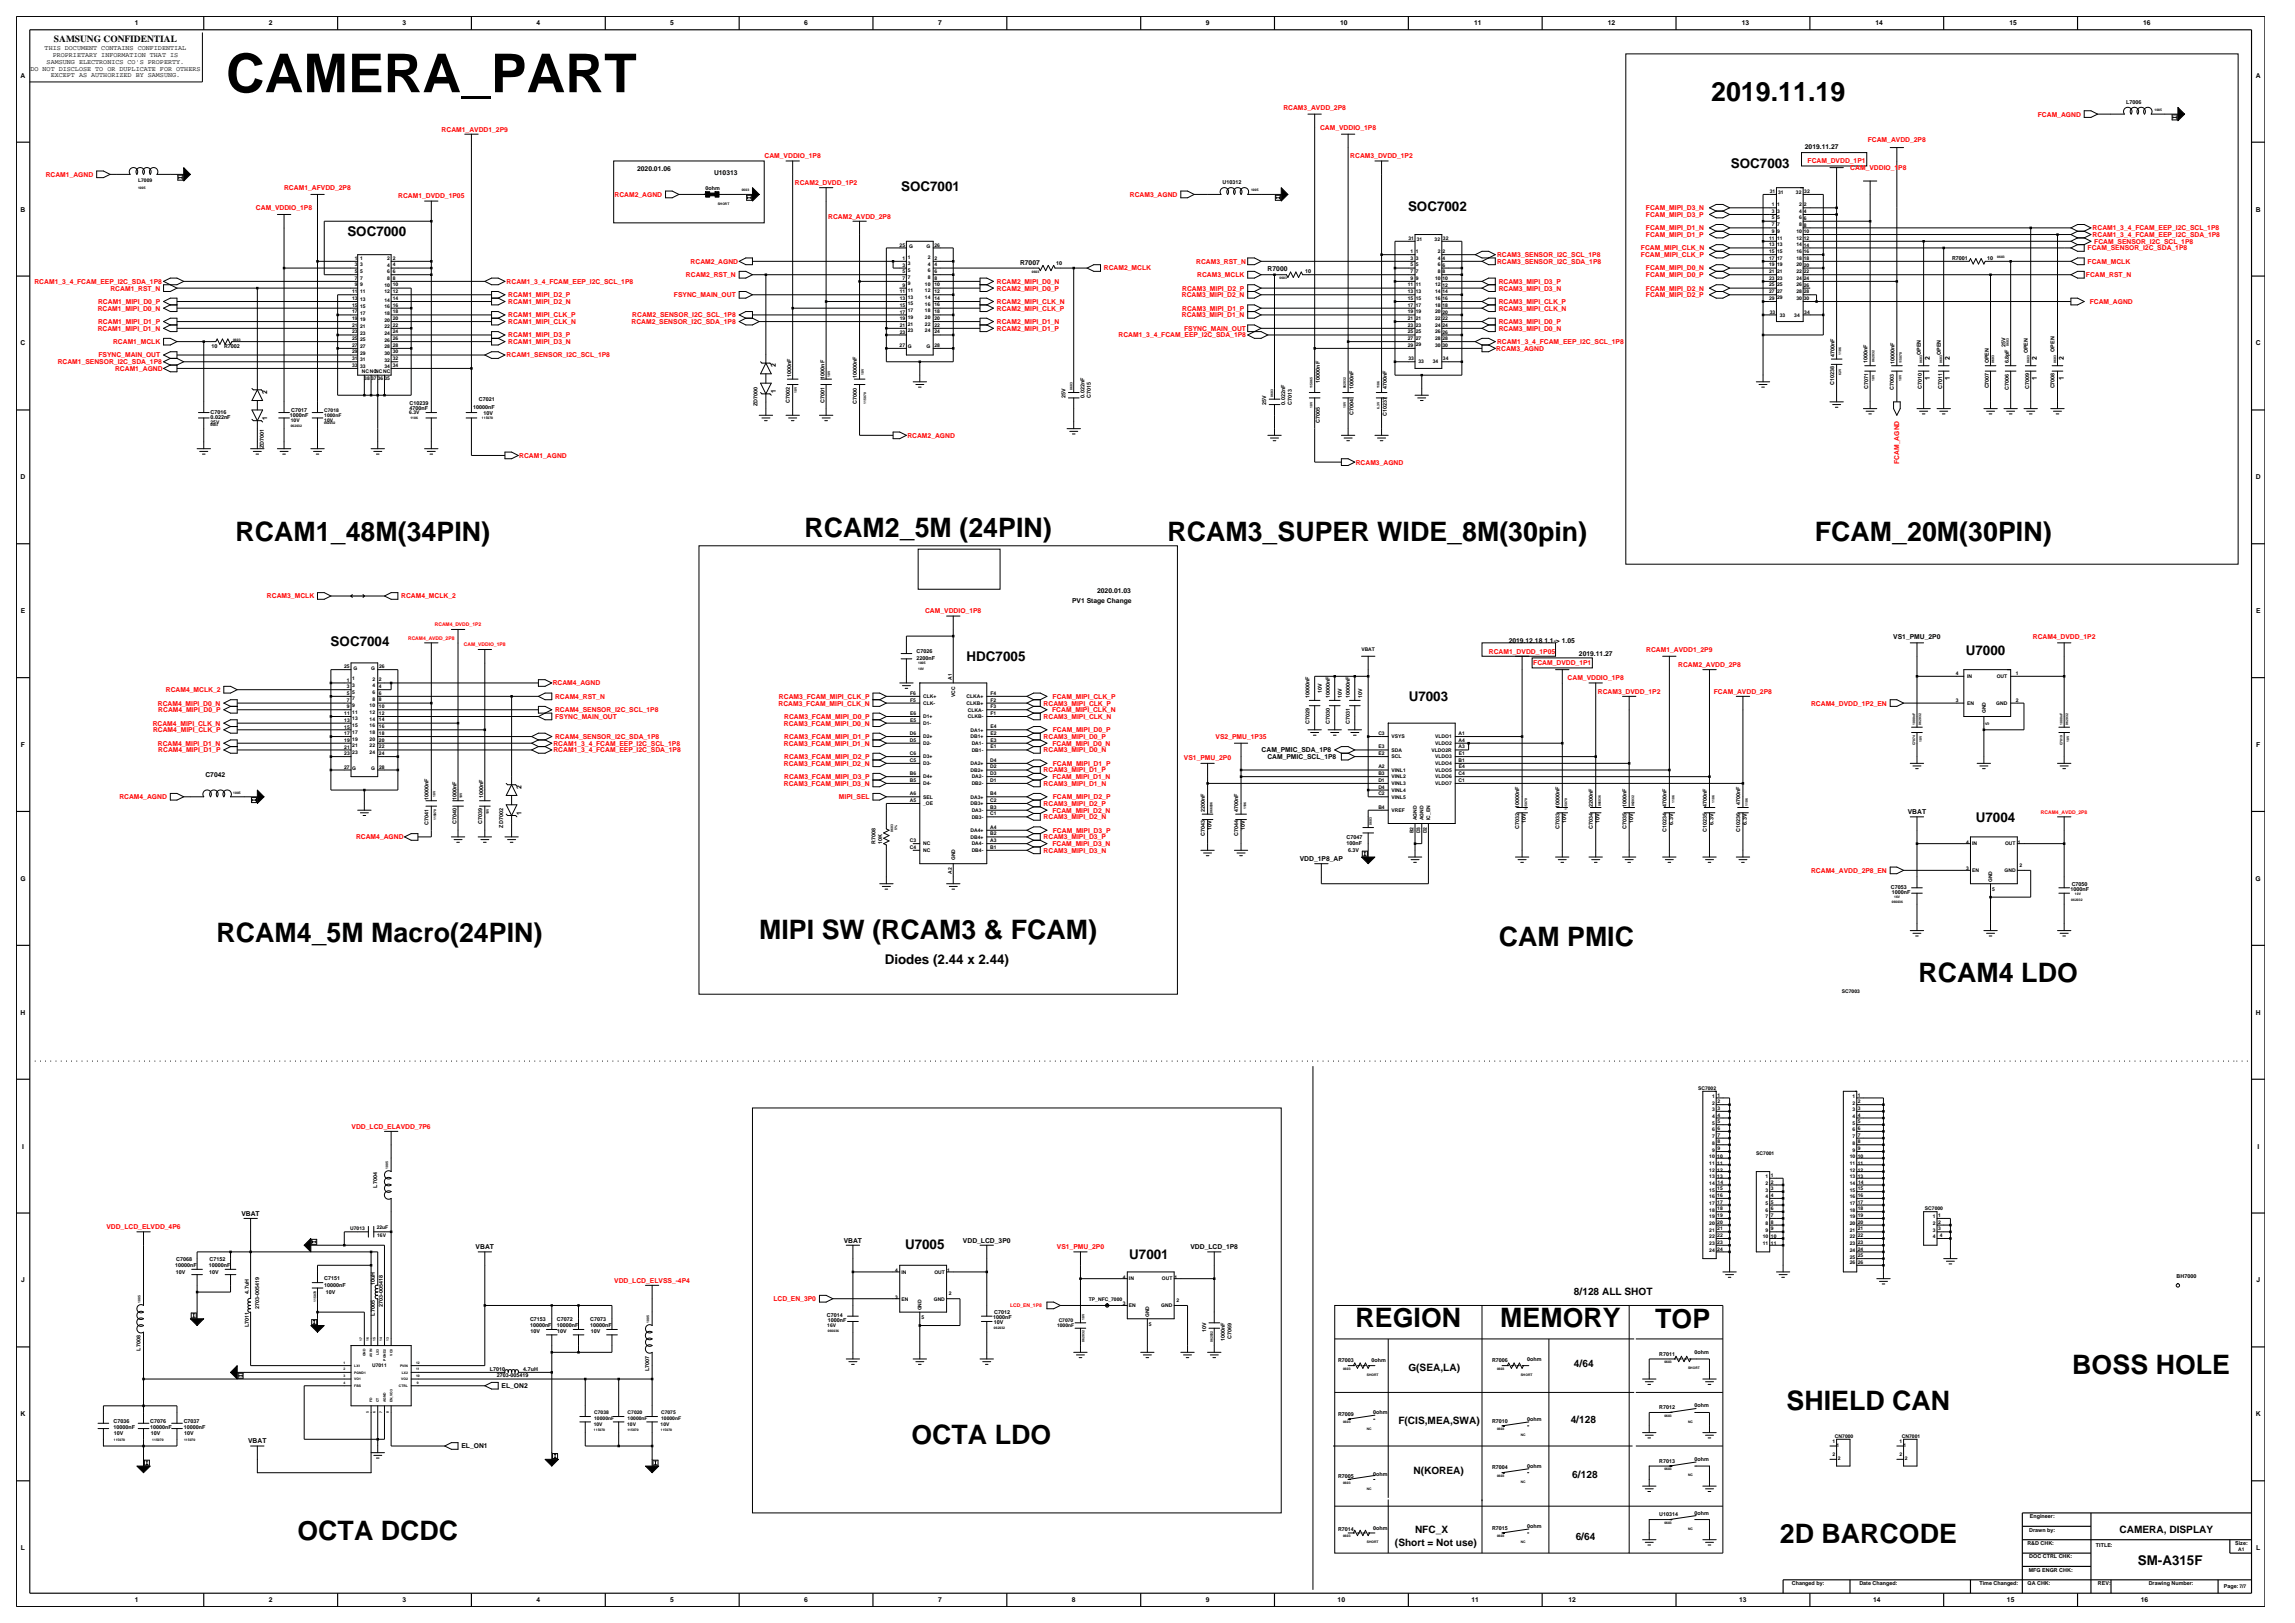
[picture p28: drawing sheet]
<svg xmlns="http://www.w3.org/2000/svg" width="420mm" height="297mm" viewBox="0 0 420 297" stroke-linecap="round" stroke-linejoin="round" font-family="sans-serif">
<defs><g id="words">
<text font-size="9.8" x="41.4" y="16.9">CAMERA_PART</text>
<g font-size="4.9">
<text x="313.2" y="18.4">2019.11.19</text>
<text x="43.1" y="99">RCAM1_48M(34PIN)</text>
<text x="147.2" y="98.3">RCAM2_5M (24PIN)</text>
<text x="213.6" y="99">RCAM3_SUPER WIDE_8M(30pin)</text>
<text x="332.1" y="99">FCAM_20M(30PIN)</text>
<text x="39.6" y="172.4">RCAM4_5M Macro(24PIN)</text>
<text x="138.9" y="171.8">MIPI SW (RCAM3 &amp; FCAM)</text>
<text x="274.3" y="173.1">CAM PMIC</text>
<text x="351.1" y="179.8">RCAM4 LDO</text>
<text x="248.1" y="242.8">REGION</text>
<text x="274.6" y="242.8">MEMORY</text>
<text x="302.9" y="243.1">TOP</text>
<text x="379.2" y="251.4">BOSS HOLE</text>
<text x="326.9" y="258.1">SHIELD CAN</text>
<text x="166.8" y="264.3">OCTA LDO</text>
<text x="54.4" y="281.7">OCTA DCDC</text>
<text x="325.7" y="282.3">2D BARCODE</text>
</g>
<g font-size="2.5">
<text x="164.9" y="35">SOC7001</text>
<text x="316.8" y="30.7">SOC7003</text>
<text x="257.7" y="38.6">SOC7002</text>
<text x="63.6" y="43.2">SOC7000</text>
<text x="60.5" y="118.3">SOC7004</text>
<text x="359.7" y="119.8">U7000</text>
<text x="176.9" y="121">HDC7005</text>
<text x="257.8" y="128.3">U7003</text>
<text x="361.6" y="150.4">U7004</text>
<text x="161.9" y="176.4">Diodes (2.44 x 2.44)</text>
<text x="165.6" y="228.5">U7005</text>
<text x="206.7" y="230.3">U7001</text>
<text x="391.2" y="286.3">SM-A315F</text>
</g>
<g font-size="1.9">
<text x="288" y="237">8/128 ALL SHOT</text>
<text x="257.7" y="250.8">G(SEA,LA)</text>
<text x="288" y="250.2">4/64</text>
<text x="255.9" y="260.6">F(CIS,MEA,SWA)</text>
<text x="287.4" y="260.3">4/128</text>
<text x="258.7" y="269.8">N(KOREA)</text>
<text x="287.7" y="270.4">6/128</text>
<text x="259" y="280.5">NFC_X</text>
<text x="288.4" y="281.7">6/64</text>
<text x="387.9" y="280.5">CAMERA, DISPLAY</text>
<text x="255.3" y="283">(Short = Not use)</text>
</g>
<text font-size="1.7" x="9.9" y="7.7">SAMSUNG CONFIDENTIAL</text>
<g font-size="1.2">
<text x="24.7" y="4.7">1</text>
<text x="49.2" y="4.7">2</text>
<text x="73.7" y="4.7">3</text>
<text x="98.2" y="4.7">4</text>
<text x="122.7" y="4.7">5</text>
<text x="147.2" y="4.7">6</text>
<text x="171.7" y="4.7">7</text>
<text x="220.7" y="4.7">9</text>
<text x="245.3" y="4.7">10</text>
<text x="269.8" y="4.7">11</text>
<text x="294.3" y="4.7">12</text>
<text x="318.7" y="4.7">13</text>
<text x="343.2" y="4.7">14</text>
<text x="367.7" y="4.7">15</text>
<text x="392.2" y="4.7">16</text>
<text x="8.2" y="9.2">THIS DOCUMENT CONTAINS CONFIDENTIAL</text>
<text x="8.5" y="11.7">SAMSUNG ELECTRONICS CO'S PROPERTY.</text>
<text x="9.6" y="10.5">PROPRIETARY INFORMATION THAT IS</text>
<text x="3.8" y="14.2">A</text>
<text x="5.6" y="12.9">DO NOT DISCLOSE TO OR DUPLICATE FOR OTHERS</text>
<text x="9.3" y="14.1">EXCEPT AS AUTHORIZED BY SAMSUNG.</text>
<text x="412.8" y="14.2">A</text>
<text x="330.3" y="27.3">2019.11.27</text>
<text x="116.6" y="31.3">2020.01.06</text>
<text x="130.7" y="32">U10313</text>
<text x="3.8" y="38.7">B</text>
<text x="412.8" y="38.7">B</text>
<text x="186.7" y="48.4">R7007</text>
<text x="232" y="49.6">R7000</text>
<text x="3.8" y="63.2">C</text>
<text x="353.2" y="65.9" transform="rotate(-90 353.2 65.9)">2</text>
<text x="356.8" y="65.9" transform="rotate(-90 356.8 65.9)">2</text>
<text x="372.8" y="65.9" transform="rotate(-90 372.8 65.9)">2</text>
<text x="377.7" y="65.9" transform="rotate(-90 377.7 65.9)">2</text>
<text x="412.8" y="63.2">C</text>
<text x="142" y="67.2" transform="rotate(-90 142 67.2)">2</text>
<text x="353.2" y="69.6" transform="rotate(-90 353.2 69.6)">1</text>
<text x="356.8" y="69.6" transform="rotate(-90 356.8 69.6)">1</text>
<text x="372.8" y="69.6" transform="rotate(-90 372.8 69.6)">1</text>
<text x="377.7" y="69.6" transform="rotate(-90 377.7 69.6)">1</text>
<text x="48.9" y="76.9" transform="rotate(-90 48.9 76.9)">1</text>
<text x="48.9" y="72.1" transform="rotate(-90 48.9 72.1)">2</text>
<text x="142" y="72" transform="rotate(-90 142 72)">1</text>
<text x="3.8" y="87.7">D</text>
<text x="412.8" y="87.7">D</text>
<text x="3.8" y="112.2">E</text>
<text x="196.2" y="110.3">PV1 Stage Change</text>
<text x="200.8" y="108.4">2020.01.03</text>
<text x="412.9" y="112.2">E</text>
<text x="276.1" y="117.6">2019.12.18 1.1-&gt; 1.05</text>
<text x="346.5" y="116.9">VS1_PMU_2P0</text>
<text x="289" y="120.1">2019.11.27</text>
<text x="3.8" y="136.7">F</text>
<text x="230.9" y="137.7">CAM_PMIC_SDA_1P8</text>
<text x="412.9" y="136.7">F</text>
<text x="37.6" y="142.3">C7042</text>
<text x="231.9" y="138.9">CAM_PMIC_SCL_1P8</text>
<text x="95.4" y="149.2" transform="rotate(-90 95.4 149.2)">1</text>
<text x="95.4" y="144.3" transform="rotate(-90 95.4 144.3)">2</text>
<text x="349.1" y="149">VBAT</text>
<text x="3.7" y="161.2">G</text>
<text x="237.9" y="157.6">VDD_1P8_AP</text>
<text x="412.8" y="161.2">G</text>
<text x="3.8" y="185.7">H</text>
<text x="412.8" y="185.7">H</text>
<text x="4" y="210.2">I</text>
<text x="413.1" y="210.2">I</text>
<text x="44.2" y="222.5">VBAT</text>
<text x="154.4" y="227.4">VBAT</text>
<text x="176.2" y="227.4">VDD_LCD_3P0</text>
<text x="87" y="228.6">VBAT</text>
<text x="217.9" y="228.6">VDD_LCD_1P8</text>
<text x="3.9" y="234.7">J</text>
<text x="412.9" y="234.7">J</text>
<text x="91.8" y="254">EL_ON2</text>
<text x="3.8" y="259.2">K</text>
<text x="412.8" y="259.2">K</text>
<text x="45.4" y="264.1">VBAT</text>
<text x="84.4" y="265">EL_ON1</text>
<text x="3.8" y="283.7">L</text>
<text x="412.9" y="283.7">L</text>
<text x="24.7" y="293.2">1</text>
<text x="49.2" y="293.2">2</text>
<text x="73.7" y="293.2">3</text>
<text x="98.2" y="293.2">4</text>
<text x="122.7" y="293.2">5</text>
<text x="147.2" y="293.2">6</text>
<text x="171.7" y="293.2">7</text>
<text x="196.2" y="293.2">8</text>
<text x="220.7" y="293.2">9</text>
<text x="244.8" y="293.2">10</text>
<text x="269.3" y="293.2">11</text>
<text x="287.1" y="293.2">12</text>
<text x="318.3" y="293.2">13</text>
<text x="342.8" y="293.2">14</text>
<text x="367.3" y="293.2">15</text>
<text x="391.8" y="293.2">16</text>
</g>
<g font-size="1.2" fill="#f00">
<text x="234.9" y="20.1">RCAM3_AVDD_2P8</text>
<text x="241.6" y="23.8">CAM_VDDIO_1P8</text>
<text x="372.9" y="21.3">FCAM_AGND</text>
<text x="80.8" y="24.1">RCAM1_AVDD1_2P9</text>
<text x="139.9" y="29">CAM_VDDIO_1P8</text>
<text x="247.1" y="29">RCAM3_DVDD_1P2</text>
<text x="330.8" y="29.9">FCAM_DVDD_1P1</text>
<text x="341.8" y="25.9">FCAM_AVDD_2P8</text>
<text x="8.4" y="32.4">RCAM1_AGND</text>
<text x="52" y="34.8">RCAM1_AFVDD_2P8</text>
<text x="145.5" y="33.9">RCAM2_DVDD_1P2</text>
<text x="338.6" y="31.1">CAM_VDDIO_1P8</text>
<text x="46.8" y="38.5">CAM_VDDIO_1P8</text>
<text x="72.9" y="36.3">RCAM1_DVDD_1P05</text>
<text x="112.5" y="36">RCAM2_AGND</text>
<text x="151.6" y="40">RCAM2_AVDD_2P8</text>
<text x="206.8" y="36">RCAM3_AGND</text>
<text x="301.2" y="39.7">FCAM_MIPI_D3_P</text>
<text x="301.2" y="38.5">FCAM_MIPI_D3_N</text>
<text x="274" y="47">RCAM3_SENSOR_I2C_SCL_1P8</text>
<text x="300.3" y="47">FCAM_MIPI_CLK_P</text>
<text x="300.3" y="45.8">FCAM_MIPI_CLK_N</text>
<text x="301.2" y="43.4">FCAM_MIPI_D1_P</text>
<text x="301.2" y="42.1">FCAM_MIPI_D1_N</text>
<text x="382" y="45.8">FCAM_SENSOR_I2C_SDA_1P8</text>
<text x="383" y="43.4">RCAM1_3_4_FCAM_EEP_I2C_SDA_1P8</text>
<text x="383" y="42.1">RCAM1_3_4_FCAM_EEP_I2C_SCL_1P8</text>
<text x="383.3" y="44.6">FCAM_SENSOR_I2C_SCL_1P8</text>
<text x="6.3" y="51.9">RCAM1_3_4_FCAM_EEP_I2C_SDA_1P8</text>
<text x="20.2" y="53.2">RCAM1_RST_N</text>
<text x="92.7" y="51.9">RCAM1_3_4_FCAM_EEP_I2C_SCL_1P8</text>
<text x="125.5" y="50.7">RCAM2_RST_N</text>
<text x="126.4" y="48.3">RCAM2_AGND</text>
<text x="182.4" y="53.2">RCAM2_MIPI_D0_P</text>
<text x="182.4" y="51.9">RCAM2_MIPI_D0_N</text>
<text x="202" y="49.5">RCAM2_MCLK</text>
<text x="216.3" y="53.2">RCAM3_MIPI_D2_P</text>
<text x="218.9" y="48.3">RCAM3_RST_N</text>
<text x="219.1" y="50.7">RCAM3_MCLK</text>
<text x="274" y="48.3">RCAM3_SENSOR_I2C_SDA_1P8</text>
<text x="274.3" y="51.9">RCAM3_MIPI_D3_P</text>
<text x="274.3" y="53.2">RCAM3_MIPI_D3_N</text>
<text x="301.2" y="53.2">FCAM_MIPI_D2_N</text>
<text x="301.2" y="50.7">FCAM_MIPI_D0_P</text>
<text x="301.2" y="49.5">FCAM_MIPI_D0_N</text>
<text x="381.7" y="50.7">FCAM_RST_N</text>
<text x="382" y="48.3">FCAM_MCLK</text>
<text x="17.9" y="56.8">RCAM1_MIPI_D0_N</text>
<text x="17.9" y="55.6">RCAM1_MIPI_D0_P</text>
<text x="17.9" y="59.3">RCAM1_MIPI_D1_P</text>
<text x="93" y="59.3">RCAM1_MIPI_CLK_N</text>
<text x="93" y="55.6">RCAM1_MIPI_D2_N</text>
<text x="93" y="54.4">RCAM1_MIPI_D2_P</text>
<text x="93" y="58.1">RCAM1_MIPI_CLK_P</text>
<text x="115.6" y="59.3">RCAM2_SENSOR_I2C_SDA_1P8</text>
<text x="115.7" y="58.1">RCAM2_SENSOR_I2C_SCL_1P8</text>
<text x="123.3" y="54.4">FSYNC_MAIN_OUT</text>
<text x="182.4" y="55.6">RCAM2_MIPI_CLK_N</text>
<text x="182.4" y="56.8">RCAM2_MIPI_CLK_P</text>
<text x="182.4" y="59.3">RCAM2_MIPI_D1_N</text>
<text x="216.3" y="54.4">RCAM3_MIPI_D2_N</text>
<text x="216.3" y="58.1">RCAM3_MIPI_D1_N</text>
<text x="216.3" y="56.8">RCAM3_MIPI_D1_P</text>
<text x="274.3" y="55.6">RCAM3_MIPI_CLK_P</text>
<text x="274.3" y="56.8">RCAM3_MIPI_CLK_N</text>
<text x="274.3" y="59.3">RCAM3_MIPI_D0_P</text>
<text x="301.2" y="54.4">FCAM_MIPI_D2_P</text>
<text x="382.4" y="55.6">FCAM_AGND</text>
<text x="17.9" y="60.5">RCAM1_MIPI_D1_N</text>
<text x="18" y="65.4">FSYNC_MAIN_OUT</text>
<text x="20.7" y="63">RCAM1_MCLK</text>
<text x="92.7" y="65.4">RCAM1_SENSOR_I2C_SCL_1P8</text>
<text x="93" y="63">RCAM1_MIPI_D3_N</text>
<text x="93" y="61.7">RCAM1_MIPI_D3_P</text>
<text x="182.4" y="60.5">RCAM2_MIPI_D1_P</text>
<text x="204.7" y="61.7">RCAM1_3_4_FCAM_EEP_I2C_SDA_1P8</text>
<text x="216.7" y="60.5">FSYNC_MAIN_OUT</text>
<text x="273.8" y="64.2">RCAM3_AGND</text>
<text x="274" y="63">RCAM1_3_4_FCAM_EEP_I2C_SCL_1P8</text>
<text x="274.3" y="60.5">RCAM3_MIPI_D0_N</text>
<text x="10.6" y="66.6">RCAM1_SENSOR_I2C_SDA_1P8</text>
<text x="21.1" y="67.9">RCAM1_AGND</text>
<text x="95" y="83.8">RCAM1_AGND</text>
<text x="166.1" y="80.1">RCAM2_AGND</text>
<text x="248.1" y="85">RCAM3_AGND</text>
<text x="347.6" y="84.9" transform="rotate(-90 347.6 84.9)">FCAM_AGND</text>
<text x="48.9" y="109.5">RCAM3_MCLK</text>
<text x="73.4" y="109.5">RCAM4_MCLK_2</text>
<text x="169.3" y="112.3">CAM_VDDIO_1P8</text>
<text x="272.5" y="119.6">RCAM1_DVDD_1P05</text>
<text x="301.3" y="119.3">RCAM1_AVDD1_2P9</text>
<text x="372" y="116.8">RCAM4_DVDD_1P2</text>
<text x="101.1" y="125.4">RCAM4_AGND</text>
<text x="280.6" y="121.7">FCAM_DVDD_1P1</text>
<text x="286.9" y="124.5">CAM_VDDIO_1P8</text>
<text x="307.1" y="122">RCAM2_AVDD_2P8</text>
<text x="28.9" y="129.1">RCAM4_MIPI_D0_N</text>
<text x="29" y="130.3">RCAM4_MIPI_D0_P</text>
<text x="30.3" y="126.6">RCAM4_MCLK_2</text>
<text x="101.6" y="130.3">RCAM4_SENSOR_I2C_SCL_1P8</text>
<text x="101.6" y="131.6">FSYNC_MAIN_OUT</text>
<text x="101.6" y="127.9">RCAM4_RST_N</text>
<text x="142.5" y="129.1">RCAM3_FCAM_MIPI_CLK_N</text>
<text x="142.6" y="127.9">RCAM3_FCAM_MIPI_CLK_P</text>
<text x="143.5" y="131.6">RCAM3_FCAM_MIPI_D0_P</text>
<text x="191" y="129.1">RCAM3_MIPI_CLK_P</text>
<text x="191" y="131.6">RCAM3_MIPI_CLK_N</text>
<text x="192.6" y="130.3">FCAM_MIPI_CLK_N</text>
<text x="192.6" y="127.9">FCAM_MIPI_CLK_P</text>
<text x="292.4" y="126.9">RCAM3_DVDD_1P2</text>
<text x="313.6" y="126.9">FCAM_AVDD_2P8</text>
<text x="331.4" y="129.1">RCAM4_DVDD_1P2_EN</text>
<text x="27.9" y="132.8">RCAM4_MIPI_CLK_N</text>
<text x="28" y="134">RCAM4_MIPI_CLK_P</text>
<text x="28.9" y="136.4">RCAM4_MIPI_D1_N</text>
<text x="29" y="137.7">RCAM4_MIPI_D1_P</text>
<text x="101.3" y="136.4">RCAM1_3_4_FCAM_EEP_I2C_SCL_1P8</text>
<text x="101.3" y="137.7">RCAM1_3_4_FCAM_EEP_I2C_SDA_1P8</text>
<text x="101.6" y="135.2">RCAM4_SENSOR_I2C_SDA_1P8</text>
<text x="143.4" y="132.8">RCAM3_FCAM_MIPI_D0_N</text>
<text x="143.4" y="136.4">RCAM3_FCAM_MIPI_D1_N</text>
<text x="143.5" y="135.2">RCAM3_FCAM_MIPI_D1_P</text>
<text x="191" y="137.7">RCAM3_MIPI_D0_N</text>
<text x="191" y="135.2">RCAM3_MIPI_D0_P</text>
<text x="192.6" y="136.4">FCAM_MIPI_D0_N</text>
<text x="192.7" y="134">FCAM_MIPI_D0_P</text>
<text x="222.5" y="135.3">VS2_PMU_1P35</text>
<text x="143.4" y="140.1">RCAM3_FCAM_MIPI_D2_N</text>
<text x="143.4" y="143.8">RCAM3_FCAM_MIPI_D3_N</text>
<text x="143.5" y="138.9">RCAM3_FCAM_MIPI_D2_P</text>
<text x="143.5" y="142.6">RCAM3_FCAM_MIPI_D3_P</text>
<text x="191" y="141.3">RCAM3_MIPI_D1_P</text>
<text x="191" y="143.8">RCAM3_MIPI_D1_N</text>
<text x="192.6" y="142.6">FCAM_MIPI_D1_N</text>
<text x="192.7" y="140.1">FCAM_MIPI_D1_P</text>
<text x="216.7" y="139">VS1_PMU_2P0</text>
<text x="21.8" y="146.2">RCAM4_AGND</text>
<text x="153.5" y="146.2">MIPI_SEL</text>
<text x="191" y="147.5">RCAM3_MIPI_D2_P</text>
<text x="191" y="149.9">RCAM3_MIPI_D2_N</text>
<text x="192.6" y="148.7">FCAM_MIPI_D2_N</text>
<text x="192.7" y="146.2">FCAM_MIPI_D2_P</text>
<text x="65.2" y="153.6">RCAM4_AGND</text>
<text x="191" y="153.6">RCAM3_MIPI_D3_P</text>
<text x="192.6" y="154.8">FCAM_MIPI_D3_N</text>
<text x="192.7" y="152.4">FCAM_MIPI_D3_P</text>
<text x="191" y="156">RCAM3_MIPI_D3_N</text>
<text x="331.4" y="159.7">RCAM4_AVDD_2P8_EN</text>
<text x="64.3" y="206.6">VDD_LCD_ELAVDD_7P6</text>
<text x="19.5" y="224.9">VDD_LCD_ELVDD_4P6</text>
<text x="193.4" y="228.6">VS1_PMU_2P0</text>
<text x="112.4" y="234.7">VDD_LCD_ELVSS_-4P4</text>
<text x="141.5" y="238.1">LCD_EN_3P0</text>
</g>
<g font-size="1">
<text x="389.1" y="19">L7006</text>
<text x="129.1" y="34.8">0ohm</text>
<text x="223.7" y="33.7">U10312</text>
<text x="357.2" y="47.5">R7001</text>
<text x="363.7" y="47.5">10</text>
<text x="193.3" y="48.4">10</text>
<text x="238.9" y="50">10</text>
<text x="38.7" y="63.8">10</text>
<text x="41" y="63.7">R7002</text>
<text x="335.7" y="65.3" transform="rotate(-90 335.7 65.3)">4700nF</text>
<text x="351.5" y="65" transform="rotate(-90 351.5 65)">OPEN</text>
<text x="355.2" y="65" transform="rotate(-90 355.2 65)">OPEN</text>
<text x="367" y="63.4" transform="rotate(-90 367 63.4)">25V</text>
<text x="371.1" y="64.7" transform="rotate(-90 371.1 64.7)">OPEN</text>
<text x="376" y="64.4" transform="rotate(-90 376 64.4)">OPEN</text>
<text x="144.8" y="69" transform="rotate(-90 144.8 69)">1000nF</text>
<text x="150.9" y="69.3" transform="rotate(-90 150.9 69.3)">1000nF</text>
<text x="156.8" y="69.3" transform="rotate(-90 156.8 69.3)">10000nF</text>
<text x="241.5" y="70" transform="rotate(-90 241.5 70)">10000nF</text>
<text x="247.7" y="71.3" transform="rotate(-90 247.7 71.3)">1000nF</text>
<text x="253.8" y="71.3" transform="rotate(-90 253.8 71.3)">4700nF</text>
<text x="335.7" y="70.5" transform="rotate(-90 335.7 70.5)">C10238</text>
<text x="341.8" y="66.5" transform="rotate(-90 341.8 66.5)">1000nF</text>
<text x="341.9" y="71.2" transform="rotate(-90 341.9 71.2)">C7071</text>
<text x="346.6" y="71.3" transform="rotate(-90 346.6 71.3)">C7003</text>
<text x="346.7" y="66.6" transform="rotate(-90 346.7 66.6)">10000nF</text>
<text x="351.7" y="71.2" transform="rotate(-90 351.7 71.2)">C7010</text>
<text x="355.4" y="71.2" transform="rotate(-90 355.4 71.2)">C7011</text>
<text x="364" y="71.1" transform="rotate(-90 364 71.1)">C7007</text>
<text x="364" y="66.5" transform="rotate(-90 364 66.5)">OPEN</text>
<text x="367.6" y="71.4" transform="rotate(-90 367.6 71.4)">C7006</text>
<text x="367.6" y="66.5" transform="rotate(-90 367.6 66.5)">6.8pF</text>
<text x="371.3" y="71.2" transform="rotate(-90 371.3 71.2)">C7009</text>
<text x="376" y="71.1" transform="rotate(-90 376 71.1)">C7008</text>
<text x="38.5" y="75.7">C7016</text>
<text x="38.5" y="76.6">0.022nF</text>
<text x="53" y="76.3">1000nF</text>
<text x="53.3" y="75.4">C7017</text>
<text x="74.9" y="74.2">C10239</text>
<text x="74.9" y="75.1">4700nF</text>
<text x="86.6" y="74.9">10000nF</text>
<text x="87.6" y="73.3">C7021</text>
<text x="88.5" y="76">10V</text>
<text x="138.6" y="74.3" transform="rotate(-90 138.6 74.3)">ZD7000</text>
<text x="144.6" y="73.7" transform="rotate(-90 144.6 73.7)">C7002</text>
<text x="150.9" y="73.7" transform="rotate(-90 150.9 73.7)">C7001</text>
<text x="156.8" y="73.9" transform="rotate(-90 156.8 73.9)">C7000</text>
<text x="195" y="72.8" transform="rotate(-90 195 72.8)">25V</text>
<text x="198.4" y="72.8" transform="rotate(-90 198.4 72.8)">0.022nF</text>
<text x="199.7" y="72.8" transform="rotate(-90 199.7 72.8)">C7015</text>
<text x="231.7" y="74" transform="rotate(-90 231.7 74)">25V</text>
<text x="235.2" y="74" transform="rotate(-90 235.2 74)">0.022nF</text>
<text x="236.4" y="74" transform="rotate(-90 236.4 74)">C7013</text>
<text x="241.5" y="77.4" transform="rotate(-90 241.5 77.4)">C7005</text>
<text x="247.7" y="75.9" transform="rotate(-90 247.7 75.9)">C7004</text>
<text x="253.8" y="76.2" transform="rotate(-90 253.8 76.2)">C10237</text>
<text x="48.3" y="82" transform="rotate(-90 48.3 82)">ZD7001</text>
<text x="167.7" y="119.5">C7026</text>
<text x="167.7" y="120.7">2200nF</text>
<text x="239.7" y="127.7" transform="rotate(-90 239.7 127.7)">10000nF</text>
<text x="241.9" y="126.8" transform="rotate(-90 241.9 126.8)">10V</text>
<text x="243.3" y="127.7" transform="rotate(-90 243.3 127.7)">10000nF</text>
<text x="245.6" y="127.7" transform="rotate(-90 245.6 127.7)">10V</text>
<text x="247" y="127.7" transform="rotate(-90 247 127.7)">10000nF</text>
<text x="249.3" y="127.7" transform="rotate(-90 249.3 127.7)">10V</text>
<text x="239.7" y="132.5" transform="rotate(-90 239.7 132.5)">C7029</text>
<text x="243.3" y="132.5" transform="rotate(-90 243.3 132.5)">C7030</text>
<text x="247" y="132.5" transform="rotate(-90 247 132.5)">C7031</text>
<text x="78.4" y="146.4" transform="rotate(-90 78.4 146.4)">10000nF</text>
<text x="83.5" y="146.5" transform="rotate(-90 83.5 146.5)">1000nF</text>
<text x="88.4" y="146.1" transform="rotate(-90 88.4 146.1)">1000nF</text>
<text x="220.5" y="148.6" transform="rotate(-90 220.5 148.6)">2200nF</text>
<text x="226.6" y="148.6" transform="rotate(-90 226.6 148.6)">4700nF</text>
<text x="278" y="147.9" transform="rotate(-90 278 147.9)">10000nF</text>
<text x="285.4" y="147.9" transform="rotate(-90 285.4 147.9)">10000nF</text>
<text x="291.5" y="147.7" transform="rotate(-90 291.5 147.7)">2200nF</text>
<text x="297.6" y="147.7" transform="rotate(-90 297.6 147.7)">1000nF</text>
<text x="305" y="147.7" transform="rotate(-90 305 147.7)">4700nF</text>
<text x="312.3" y="147.7" transform="rotate(-90 312.3 147.7)">4700nF</text>
<text x="318.5" y="147.4" transform="rotate(-90 318.5 147.4)">4700nF</text>
<text x="78.4" y="151" transform="rotate(-90 78.4 151)">C7041</text>
<text x="83.5" y="150.8" transform="rotate(-90 83.5 150.8)">C7040</text>
<text x="88.2" y="150.8" transform="rotate(-90 88.2 150.8)">C7039</text>
<text x="92.1" y="151.5" transform="rotate(-90 92.1 151.5)">ZD7002</text>
<text x="160.2" y="154.4" transform="rotate(-90 160.2 154.4)">R7008</text>
<text x="161.5" y="154.4" transform="rotate(-90 161.5 154.4)">10K</text>
<text x="220.5" y="153" transform="rotate(-90 220.5 153)">C7043</text>
<text x="221.7" y="151.8" transform="rotate(-90 221.7 151.8)">10V</text>
<text x="226.6" y="153" transform="rotate(-90 226.6 153)">C7044</text>
<text x="227.8" y="151.8" transform="rotate(-90 227.8 151.8)">10V</text>
<text x="246.4" y="154.7">100nF</text>
<text x="246.4" y="153.5">C7047</text>
<text x="246.7" y="155.9">6.3V</text>
<text x="278" y="151.8" transform="rotate(-90 278 151.8)">C7032</text>
<text x="279.3" y="150.6" transform="rotate(-90 279.3 150.6)">10V</text>
<text x="285.4" y="151.8" transform="rotate(-90 285.4 151.8)">C7033</text>
<text x="286.6" y="150.6" transform="rotate(-90 286.6 150.6)">10V</text>
<text x="291.5" y="151.8" transform="rotate(-90 291.5 151.8)">C7034</text>
<text x="292.7" y="150.6" transform="rotate(-90 292.7 150.6)">10V</text>
<text x="297.6" y="151.8" transform="rotate(-90 297.6 151.8)">C7035</text>
<text x="298.9" y="150.6" transform="rotate(-90 298.9 150.6)">10V</text>
<text x="305" y="152.3" transform="rotate(-90 305 152.3)">C10234</text>
<text x="306.2" y="150.9" transform="rotate(-90 306.2 150.9)">6.3V</text>
<text x="312.3" y="152.3" transform="rotate(-90 312.3 152.3)">C10235</text>
<text x="313.6" y="150.9" transform="rotate(-90 313.6 150.9)">6.3V</text>
<text x="318.5" y="152.3" transform="rotate(-90 318.5 152.3)">C10236</text>
<text x="319.7" y="150.9" transform="rotate(-90 319.7 150.9)">6.3V</text>
<text x="346.1" y="162.6">C7053</text>
<text x="346.2" y="163.5">1000nF</text>
<text x="378.9" y="163">1000nF</text>
<text x="379.1" y="162.1">C7050</text>
<text x="69" y="217.3" transform="rotate(-90 69 217.3)">L7004</text>
<text x="32.1" y="231.8">10000nF</text>
<text x="32.2" y="233.2">10V</text>
<text x="32.2" y="230.8">C7068</text>
<text x="38.2" y="231.8">10000nF</text>
<text x="38.3" y="233.2">10V</text>
<text x="38.4" y="230.8">C7152</text>
<text x="398.3" y="233.8">BH7000</text>
<text x="45.6" y="236.7" transform="rotate(-90 45.6 236.7)">4.7uH</text>
<text x="47.5" y="239.5" transform="rotate(-90 47.5 239.5)">2703-005419</text>
<text x="59.3" y="234.2">C7151</text>
<text x="59.3" y="235.4">10000nF</text>
<text x="59.6" y="236.7">10V</text>
<text x="68.6" y="235.2" transform="rotate(-90 68.6 235.2)">10uH</text>
<text x="70.1" y="239.1" transform="rotate(-90 70.1 239.1)">2703-005418</text>
<text x="45.6" y="242.9" transform="rotate(-90 45.6 242.9)">L7011</text>
<text x="68.6" y="240.7" transform="rotate(-90 68.6 240.7)">L7005</text>
<text x="97" y="241.6">C7153</text>
<text x="97" y="242.9">10000nF</text>
<text x="97.1" y="243.9">10V</text>
<text x="101.9" y="241.6">C7072</text>
<text x="101.9" y="242.9">10000nF</text>
<text x="102" y="243.9">10V</text>
<text x="108" y="242.9">10000nF</text>
<text x="108" y="241.6">C7073</text>
<text x="108.1" y="243.9">10V</text>
<text x="151.3" y="241">C7014</text>
<text x="151.5" y="241.9">1000nF</text>
<text x="181.8" y="241.4">1000nF</text>
<text x="181.9" y="242.3">10V</text>
<text x="182" y="240.5">C7012</text>
<text x="220.7" y="243.8" transform="rotate(-90 220.7 243.8)">10V</text>
<text x="224.2" y="245.5" transform="rotate(-90 224.2 245.5)">1000nF</text>
<text x="225.4" y="245" transform="rotate(-90 225.4 245)">C7069</text>
<text x="25.7" y="247.1" transform="rotate(-90 25.7 247.1)">L7008</text>
<text x="89.6" y="250.8">L7010</text>
<text x="95.8" y="250.8">4.7uH</text>
<text x="118.8" y="250.9" transform="rotate(-90 118.8 250.9)">L7007</text>
<text x="244.9" y="249.3">R7003</text>
<text x="251" y="249.3">0ohm</text>
<text x="273" y="249.3">R7006</text>
<text x="279.5" y="249">0ohm</text>
<text x="303.7" y="248.1">R7011</text>
<text x="310.1" y="247.8">0ohm</text>
<text x="90.9" y="252">2703-005419</text>
<text x="303.7" y="257.9">R7012</text>
<text x="310.1" y="257.5">0ohm</text>
<text x="20.8" y="261.5">10000nF</text>
<text x="20.8" y="260.3">C7036</text>
<text x="20.8" y="262.5">10V</text>
<text x="27.5" y="261.5">10000nF</text>
<text x="27.5" y="260.3">C7076</text>
<text x="27.6" y="262.5">10V</text>
<text x="33.6" y="261.5">10000nF</text>
<text x="33.6" y="260.3">C7037</text>
<text x="33.7" y="262.5">10V</text>
<text x="244.9" y="259.1">R7009</text>
<text x="251.3" y="258.8">0ohm</text>
<text x="273" y="260.3">R7010</text>
<text x="279.5" y="260">0ohm</text>
<text x="273" y="268.9">R7004</text>
<text x="279.5" y="268.6">0ohm</text>
<text x="303.7" y="267.7">R7013</text>
<text x="310.1" y="267.4">0ohm</text>
<text x="244.9" y="270.4">R7005</text>
<text x="251.3" y="270.1">0ohm</text>
<text x="244.9" y="280.2">R7014</text>
<text x="251.3" y="279.9">0ohm</text>
<text x="273" y="279.9">R7015</text>
<text x="279.5" y="279.6">0ohm</text>
<text x="303.7" y="277.5">U10314</text>
<text x="310.1" y="277.1">0ohm</text>
<text x="371.4" y="280.2">Drawn by:</text>
<text x="371.5" y="277.8">Engineer:</text>
<text x="371" y="282.7">R&amp;D CHK:</text>
<text x="371.3" y="287.6">MFG ENGR CHK:</text>
<text x="371.4" y="285.2">DOC CTRL CHK:</text>
<text x="383.6" y="283">TITLE:</text>
<text x="409.1" y="282.7">Size:</text>
<text x="327.9" y="290.1">Changed by:</text>
<text x="340.3" y="290.1">Date Changed:</text>
<text x="362.2" y="290.1">Time Changed:</text>
<text x="371.1" y="290.1">QA CHK:</text>
<text x="383.9" y="290.1">REV:</text>
<text x="393.2" y="290.1">Drawing Number:</text>
<text x="407" y="290.5">Page: 7/7</text>
</g>
<g font-size=".9">
<text x="25.3" y="33.3">L7009</text>
<text x="323.9" y="35.3">31</text>
<text x="325.4" y="35.6">31</text>
<text x="328.7" y="35.6">32</text>
<text x="330.2" y="35.3">32</text>
<text x="324.3" y="40.2">5</text>
<text x="324.3" y="41.4">7</text>
<text x="324.3" y="38.9">3</text>
<text x="324.3" y="37.7">1</text>
<text x="325.3" y="40.2">5</text>
<text x="325.3" y="41.4">7</text>
<text x="325.3" y="38.9">3</text>
<text x="325.3" y="37.7">1</text>
<text x="329.3" y="41.4">8</text>
<text x="329.3" y="38.9">4</text>
<text x="329.3" y="40.2">6</text>
<text x="329.3" y="37.7">2</text>
<text x="330.1" y="39">4</text>
<text x="330.1" y="40.2">6</text>
<text x="330.1" y="41.5">8</text>
<text x="330.1" y="37.8">2</text>
<text x="64.9" y="47.5">1</text>
<text x="65.9" y="47.5">1</text>
<text x="70.9" y="47.6">2</text>
<text x="71.9" y="47.5">2</text>
<text x="164.6" y="45.1">25</text>
<text x="165.2" y="47.6">1</text>
<text x="166.1" y="47.3">1</text>
<text x="166.4" y="45.4">G</text>
<text x="169.6" y="45.4">G</text>
<text x="169.8" y="47.4">2</text>
<text x="171" y="47.5">2</text>
<text x="171" y="45.1">26</text>
<text x="257.7" y="43.9">31</text>
<text x="258.1" y="47.5">3</text>
<text x="258.1" y="46.3">1</text>
<text x="259.1" y="47.5">3</text>
<text x="259.1" y="46.3">1</text>
<text x="259.3" y="44.2">31</text>
<text x="262.5" y="44.2">32</text>
<text x="263.1" y="47.5">4</text>
<text x="263.1" y="46.3">2</text>
<text x="264" y="47.6">4</text>
<text x="264" y="46.4">2</text>
<text x="264.1" y="43.9">32</text>
<text x="323.8" y="43.9">11</text>
<text x="323.8" y="45.1">13</text>
<text x="323.8" y="46.3">15</text>
<text x="323.8" y="47.5">17</text>
<text x="324.3" y="42.6">9</text>
<text x="325.2" y="43.9">11</text>
<text x="325.2" y="45.1">13</text>
<text x="325.2" y="46.3">15</text>
<text x="325.2" y="47.5">17</text>
<text x="325.3" y="42.6">9</text>
<text x="328.8" y="47.5">18</text>
<text x="328.8" y="42.6">10</text>
<text x="328.8" y="43.9">12</text>
<text x="328.8" y="45.1">14</text>
<text x="328.8" y="46.3">16</text>
<text x="330.1" y="47.6">18</text>
<text x="330.1" y="42.7">10</text>
<text x="330.1" y="43.9">12</text>
<text x="330.1" y="45.1">14</text>
<text x="330.1" y="46.4">16</text>
<text x="64.4" y="53.6">11</text>
<text x="64.9" y="50">5</text>
<text x="64.9" y="51.2">7</text>
<text x="64.9" y="52.4">9</text>
<text x="64.9" y="48.7">3</text>
<text x="65.9" y="53.6">11</text>
<text x="65.9" y="50">5</text>
<text x="65.9" y="51.2">7</text>
<text x="65.9" y="52.4">9</text>
<text x="65.9" y="48.7">3</text>
<text x="70.4" y="53.7">12</text>
<text x="70.4" y="52.5">10</text>
<text x="70.9" y="48.8">4</text>
<text x="70.9" y="50">6</text>
<text x="70.9" y="51.3">8</text>
<text x="71.9" y="48.7">4</text>
<text x="71.9" y="50">6</text>
<text x="71.9" y="51.2">8</text>
<text x="71.9" y="53.6">12</text>
<text x="71.9" y="52.4">10</text>
<text x="164.7" y="53.7">11</text>
<text x="165.2" y="51.3">7</text>
<text x="165.2" y="52.5">9</text>
<text x="165.2" y="48.8">3</text>
<text x="165.2" y="50">5</text>
<text x="166.1" y="51">7</text>
<text x="166.1" y="52.2">9</text>
<text x="166.1" y="48.6">3</text>
<text x="166.1" y="49.8">5</text>
<text x="166.1" y="53.5">11</text>
<text x="169.3" y="52.3">10</text>
<text x="169.3" y="53.5">12</text>
<text x="169.8" y="49.8">6</text>
<text x="169.8" y="51.1">8</text>
<text x="169.8" y="48.6">4</text>
<text x="171" y="52.4">10</text>
<text x="171" y="53.6">12</text>
<text x="171" y="50">6</text>
<text x="171" y="51.2">8</text>
<text x="171" y="48.7">4</text>
<text x="257.6" y="52.4">11</text>
<text x="257.6" y="53.6">13</text>
<text x="258.1" y="50">7</text>
<text x="258.1" y="51.2">9</text>
<text x="258.1" y="48.7">5</text>
<text x="259.1" y="52.4">11</text>
<text x="259.1" y="53.6">13</text>
<text x="259.1" y="50">7</text>
<text x="259.1" y="51.2">9</text>
<text x="259.1" y="48.7">5</text>
<text x="262.6" y="51.2">10</text>
<text x="262.6" y="52.4">12</text>
<text x="262.6" y="53.6">14</text>
<text x="263.1" y="50">8</text>
<text x="263.1" y="48.7">6</text>
<text x="264" y="50">8</text>
<text x="264" y="48.8">6</text>
<text x="264" y="51.3">10</text>
<text x="264" y="52.5">12</text>
<text x="264" y="53.7">14</text>
<text x="323.8" y="52.4">25</text>
<text x="323.8" y="53.6">27</text>
<text x="323.8" y="48.7">19</text>
<text x="323.8" y="50">21</text>
<text x="323.8" y="51.2">23</text>
<text x="325.2" y="52.4">25</text>
<text x="325.2" y="53.6">27</text>
<text x="325.2" y="48.7">19</text>
<text x="325.2" y="50">21</text>
<text x="325.2" y="51.2">23</text>
<text x="328.8" y="52.4">26</text>
<text x="328.8" y="53.6">28</text>
<text x="328.8" y="48.7">20</text>
<text x="328.8" y="50">22</text>
<text x="328.8" y="51.2">24</text>
<text x="330.1" y="52.5">26</text>
<text x="330.1" y="53.7">28</text>
<text x="330.1" y="48.8">20</text>
<text x="330.1" y="50">22</text>
<text x="330.1" y="51.3">24</text>
<text x="64.4" y="59.8">21</text>
<text x="64.4" y="54.9">13</text>
<text x="64.4" y="56.1">15</text>
<text x="64.4" y="57.3">17</text>
<text x="64.4" y="58.5">19</text>
<text x="65.9" y="55.1">13</text>
<text x="65.9" y="56.3">15</text>
<text x="65.9" y="57.6">17</text>
<text x="65.9" y="58.8">19</text>
<text x="70.4" y="58.8">20</text>
<text x="70.4" y="55.2">14</text>
<text x="70.4" y="56.4">16</text>
<text x="70.4" y="57.6">18</text>
<text x="71.9" y="58.5">20</text>
<text x="71.9" y="59.8">22</text>
<text x="71.9" y="54.9">14</text>
<text x="71.9" y="56.1">16</text>
<text x="71.9" y="57.3">18</text>
<text x="164.7" y="57.4">17</text>
<text x="164.7" y="58.6">19</text>
<text x="164.7" y="59.8">21</text>
<text x="164.7" y="54.9">13</text>
<text x="164.7" y="56.1">15</text>
<text x="166.1" y="57.1">17</text>
<text x="166.1" y="58.3">19</text>
<text x="166.1" y="59.6">21</text>
<text x="166.1" y="54.7">13</text>
<text x="166.1" y="55.9">15</text>
<text x="169.3" y="56">16</text>
<text x="169.3" y="57.2">18</text>
<text x="169.3" y="58.4">20</text>
<text x="169.3" y="59.6">22</text>
<text x="169.3" y="54.7">14</text>
<text x="171" y="56.1">16</text>
<text x="171" y="57.3">18</text>
<text x="171" y="58.5">20</text>
<text x="171" y="59.7">22</text>
<text x="171" y="54.8">14</text>
<text x="257.6" y="59.8">23</text>
<text x="257.6" y="56.1">17</text>
<text x="257.6" y="57.3">19</text>
<text x="257.6" y="58.5">21</text>
<text x="257.6" y="54.9">15</text>
<text x="259.1" y="59.8">23</text>
<text x="259.1" y="56.1">17</text>
<text x="259.1" y="57.3">19</text>
<text x="259.1" y="58.5">21</text>
<text x="259.1" y="54.9">15</text>
<text x="262.6" y="59.8">24</text>
<text x="262.6" y="54.9">16</text>
<text x="262.6" y="56.1">18</text>
<text x="262.6" y="57.3">20</text>
<text x="262.6" y="58.5">22</text>
<text x="264" y="59.8">24</text>
<text x="264" y="54.9">16</text>
<text x="264" y="56.1">18</text>
<text x="264" y="57.4">20</text>
<text x="264" y="58.6">22</text>
<text x="323.8" y="54.9">29</text>
<text x="323.9" y="57.4">33</text>
<text x="325.2" y="54.8">29</text>
<text x="325.7" y="57.9">33</text>
<text x="328.4" y="57.9">34</text>
<text x="328.8" y="54.9">30</text>
<text x="330.1" y="54.9">30</text>
<text x="330.2" y="57.4">34</text>
<text x="64.4" y="63.4">27</text>
<text x="64.4" y="64.7">29</text>
<text x="64.4" y="65.9">31</text>
<text x="64.4" y="61">23</text>
<text x="64.4" y="62.2">25</text>
<text x="65.9" y="63.7">27</text>
<text x="65.9" y="64.9">29</text>
<text x="65.9" y="60">21</text>
<text x="65.9" y="61.2">23</text>
<text x="65.9" y="62.5">25</text>
<text x="70.4" y="62.5">26</text>
<text x="70.4" y="63.7">28</text>
<text x="70.4" y="65">30</text>
<text x="70.4" y="60.1">22</text>
<text x="70.4" y="61.3">24</text>
<text x="71.9" y="63.4">28</text>
<text x="71.9" y="64.7">30</text>
<text x="71.9" y="65.9">32</text>
<text x="71.9" y="61">24</text>
<text x="71.9" y="62.2">26</text>
<text x="164.6" y="63.5">27</text>
<text x="164.7" y="61">23</text>
<text x="166.1" y="60.8">23</text>
<text x="166.1" y="63.7">G</text>
<text x="169.3" y="60.8">24</text>
<text x="169.6" y="63.7">G</text>
<text x="171" y="61">24</text>
<text x="171" y="63.5">28</text>
<text x="257.6" y="61">25</text>
<text x="257.6" y="62.2">27</text>
<text x="257.6" y="63.4">29</text>
<text x="257.7" y="66">33</text>
<text x="259.1" y="61">25</text>
<text x="259.1" y="62.2">27</text>
<text x="259.1" y="63.4">29</text>
<text x="262.6" y="63.4">30</text>
<text x="262.6" y="61">26</text>
<text x="262.6" y="62.2">28</text>
<text x="264" y="63.5">30</text>
<text x="264" y="61">26</text>
<text x="264" y="62.3">28</text>
<text x="264.1" y="66">34</text>
<text x="64.4" y="67.1">33</text>
<text x="65.9" y="67.4">33</text>
<text x="65.9" y="66.1">31</text>
<text x="66.2" y="68.3">NCNCNCNC</text>
<text x="66.7" y="69.5">38</text>
<text x="67.9" y="69.5">37</text>
<text x="69.1" y="69.5">36</text>
<text x="70.4" y="67.4">34</text>
<text x="70.4" y="69.5">35</text>
<text x="70.4" y="66.2">32</text>
<text x="71.9" y="67.1">34</text>
<text x="259.6" y="66.5">33</text>
<text x="262.2" y="66.5">34</text>
<text x="38.5" y="77.5">25V</text>
<text x="53.2" y="77.2">10V</text>
<text x="59.3" y="77.2">10V</text>
<text x="59.3" y="75.4">C7018</text>
<text x="59.3" y="76.3">1000nF</text>
<text x="74.9" y="75.7">6.3V</text>
<text x="249.1" y="119.2">VBAT</text>
<text x="63" y="122.3">25</text>
<text x="63.5" y="126">3</text>
<text x="63.5" y="124.7">1</text>
<text x="64.5" y="125.7">3</text>
<text x="64.5" y="124.5">1</text>
<text x="64.7" y="122.5">G</text>
<text x="67.9" y="122.5">G</text>
<text x="68.1" y="125.8">4</text>
<text x="68.1" y="124.5">2</text>
<text x="69.4" y="125.9">4</text>
<text x="69.4" y="124.7">2</text>
<text x="69.4" y="122.3">26</text>
<text x="174.2" y="124.3" transform="rotate(-90 174.2 124.3)">A1</text>
<text x="357.9" y="123.5">4</text>
<text x="360" y="124.1">IN</text>
<text x="365.4" y="124.1">OUT</text>
<text x="368.9" y="123.5">1</text>
<text x="63" y="130.9">11</text>
<text x="63.5" y="128.4">7</text>
<text x="63.5" y="129.6">9</text>
<text x="63.5" y="127.2">5</text>
<text x="64.5" y="128.2">7</text>
<text x="64.5" y="129.4">9</text>
<text x="64.5" y="126.9">5</text>
<text x="64.5" y="130.6">11</text>
<text x="64.5" y="131.8">13</text>
<text x="67.6" y="130.7">12</text>
<text x="67.6" y="131.9">14</text>
<text x="67.6" y="129.4">10</text>
<text x="68.1" y="128.2">8</text>
<text x="68.1" y="127">6</text>
<text x="69.3" y="129.6">10</text>
<text x="69.3" y="130.8">12</text>
<text x="69.3" y="132">14</text>
<text x="69.4" y="128.3">8</text>
<text x="69.4" y="127.1">6</text>
<text x="166.5" y="130.8">E6</text>
<text x="166.6" y="128.4">F5</text>
<text x="166.6" y="127.2">F6</text>
<text x="168.9" y="129">CLK-</text>
<text x="168.9" y="127.8">CLK+</text>
<text x="168.9" y="131.4">D1+</text>
<text x="174.8" y="127.5" transform="rotate(-90 174.8 127.5)">VCC</text>
<text x="176.9" y="127.8">CLKA+</text>
<text x="176.9" y="129">CLKB+</text>
<text x="177.1" y="131.4">CLKB-</text>
<text x="177.1" y="130.2">CLKA-</text>
<text x="181.3" y="127.2">F4</text>
<text x="181.3" y="130.8">F1</text>
<text x="181.3" y="128.4">F2</text>
<text x="181.3" y="129.6">F3</text>
<text x="357.9" y="128.4">3</text>
<text x="360" y="129">EN</text>
<text x="363.4" y="130.5" transform="rotate(-90 363.4 130.5)">GND</text>
<text x="365.3" y="129">GND</text>
<text x="368.9" y="128.4">2</text>
<text x="63" y="135.7">19</text>
<text x="63" y="137">21</text>
<text x="63" y="132.1">13</text>
<text x="63" y="133.3">15</text>
<text x="63" y="134.5">17</text>
<text x="64.5" y="135.5">19</text>
<text x="64.5" y="136.7">21</text>
<text x="64.5" y="138">23</text>
<text x="64.5" y="133.1">15</text>
<text x="64.5" y="134.3">17</text>
<text x="67.6" y="134.3">18</text>
<text x="67.6" y="135.6">20</text>
<text x="67.6" y="136.8">22</text>
<text x="67.6" y="133.1">16</text>
<text x="69.3" y="134.4">18</text>
<text x="69.3" y="135.7">20</text>
<text x="69.3" y="136.9">22</text>
<text x="69.3" y="133.2">16</text>
<text x="166.5" y="135.7">D5</text>
<text x="166.5" y="134.5">D6</text>
<text x="166.5" y="132">E5</text>
<text x="168.9" y="132.7">D1-</text>
<text x="168.9" y="136.3">D2-</text>
<text x="168.9" y="135.1">D2+</text>
<text x="177.6" y="135.1">DB1+</text>
<text x="177.6" y="133.9">DA1+</text>
<text x="177.8" y="136.3">DA1-</text>
<text x="177.8" y="137.6">DB1-</text>
<text x="181.2" y="134.5">E2</text>
<text x="181.2" y="135.7">E3</text>
<text x="181.2" y="133.3">E4</text>
<text x="181.2" y="136.9">E1</text>
<text x="252.2" y="134.5">C3</text>
<text x="252.3" y="136.9">E3</text>
<text x="254.7" y="137.6">SDA</text>
<text x="254.7" y="135.1">VSYS</text>
<text x="262" y="137.6">VLDO2R</text>
<text x="262.6" y="136.3">VLDO2</text>
<text x="262.6" y="135.1">VLDO1</text>
<text x="266.9" y="136.9">A3</text>
<text x="266.9" y="135.7">A4</text>
<text x="266.9" y="134.5">A1</text>
<text x="364" y="132.6" transform="rotate(-90 364 132.6)">5</text>
<text x="63" y="140.7">27</text>
<text x="63" y="138.2">23</text>
<text x="64.5" y="140.9">G</text>
<text x="67.6" y="138">24</text>
<text x="67.9" y="140.9">G</text>
<text x="69.3" y="138.1">24</text>
<text x="69.4" y="140.7">28</text>
<text x="166.5" y="138.2">C6</text>
<text x="166.5" y="143.1">B5</text>
<text x="166.5" y="141.8">B6</text>
<text x="166.5" y="139.4">C5</text>
<text x="168.9" y="138.8">D3+</text>
<text x="168.9" y="143.7">D4-</text>
<text x="168.9" y="142.4">D4+</text>
<text x="168.9" y="140">D3-</text>
<text x="177.6" y="141.2">DB2+</text>
<text x="177.6" y="140">DA2+</text>
<text x="177.8" y="143.7">DB2-</text>
<text x="177.8" y="142.4">DA2-</text>
<text x="181.2" y="143.1">D1</text>
<text x="181.2" y="140.6">D2</text>
<text x="181.2" y="141.8">D3</text>
<text x="181.2" y="139.4">D4</text>
<text x="252.2" y="143.1">D1</text>
<text x="252.2" y="140.6">A2</text>
<text x="252.2" y="141.8">B3</text>
<text x="252.3" y="138.2">E2</text>
<text x="254.7" y="138.8">SCL</text>
<text x="254.7" y="143.7">VINL3</text>
<text x="254.7" y="141.2">VINL1</text>
<text x="254.7" y="142.4">VINL2</text>
<text x="262.6" y="141.2">VLDO5</text>
<text x="262.6" y="142.4">VLDO6</text>
<text x="262.6" y="138.8">VLDO3</text>
<text x="262.6" y="140">VLDO4</text>
<text x="262.6" y="143.7">VLDO7</text>
<text x="266.9" y="141.8">C4</text>
<text x="266.9" y="139.4">B1</text>
<text x="266.9" y="143.1">C1</text>
<text x="267" y="140.6">E4</text>
<text x="267" y="138.2">E1</text>
<text x="166.5" y="146.7">A5</text>
<text x="166.5" y="145.5">A6</text>
<text x="168.9" y="147.3">_OE</text>
<text x="168.9" y="146.1">SEL</text>
<text x="177.6" y="146.1">DA3+</text>
<text x="177.6" y="147.3">DB3+</text>
<text x="177.8" y="149.8">DB3-</text>
<text x="177.8" y="148.6">DA3-</text>
<text x="181.2" y="145.5">B4</text>
<text x="181.2" y="149.2">C1</text>
<text x="181.2" y="146.7">C2</text>
<text x="181.2" y="148">B3</text>
<text x="252.2" y="145.5">C2</text>
<text x="252.2" y="144.3">D4</text>
<text x="252.2" y="148">B4</text>
<text x="254.7" y="146.1">VINL5</text>
<text x="254.7" y="144.9">VINL4</text>
<text x="254.7" y="148.6">VREF</text>
<text x="166.5" y="154.1">C3</text>
<text x="166.5" y="155.3">C4</text>
<text x="168.9" y="154.7">NC</text>
<text x="168.9" y="155.9">NC</text>
<text x="177.6" y="152.3">DA4+</text>
<text x="177.6" y="153.5">DB4+</text>
<text x="177.8" y="154.7">DA4-</text>
<text x="177.8" y="155.9">DB4-</text>
<text x="181.2" y="154.1">A3</text>
<text x="181.2" y="151.6">A4</text>
<text x="181.2" y="155.3">B1</text>
<text x="181.2" y="152.9">B2</text>
<text x="258.7" y="152.5" transform="rotate(-90 258.7 152.5)">B2</text>
<text x="259.3" y="150.1" transform="rotate(-90 259.3 150.1)">AGND</text>
<text x="259.9" y="152.5" transform="rotate(-90 259.9 152.5)">D3</text>
<text x="260.5" y="150.1" transform="rotate(-90 260.5 150.1)">AGND</text>
<text x="261.1" y="152.5" transform="rotate(-90 261.1 152.5)">D2</text>
<text x="261.7" y="150.1" transform="rotate(-90 261.7 150.1)">IC_EN</text>
<text x="359.8" y="154.4">4</text>
<text x="360.9" y="154.7">IN</text>
<text x="366.9" y="154.7">OUT</text>
<text x="369.3" y="154.4">1</text>
<text x="174.2" y="159.8" transform="rotate(-90 174.2 159.8)">A2</text>
<text x="174.8" y="157.4" transform="rotate(-90 174.8 157.4)">GND</text>
<text x="359.8" y="159.3">3</text>
<text x="360.9" y="159.6">EN</text>
<text x="364.6" y="161.4" transform="rotate(-90 364.6 161.4)">GND</text>
<text x="366.8" y="159.6">GND</text>
<text x="369.6" y="158.7">2</text>
<text x="364.6" y="163">5</text>
<text x="337.1" y="181.6">SC7003</text>
<text x="310.8" y="199.4">SC7002</text>
<text x="313.3" y="203.4">3</text>
<text x="313.3" y="202.1">2</text>
<text x="313.3" y="200.9">1</text>
<text x="314.3" y="203.1">3</text>
<text x="314.3" y="201.9">2</text>
<text x="314.3" y="200.7">1</text>
<text x="339" y="203.4">3</text>
<text x="339" y="202.1">2</text>
<text x="339" y="200.9">1</text>
<text x="340" y="203.1">3</text>
<text x="340" y="201.9">2</text>
<text x="340" y="200.7">1</text>
<text x="313.3" y="204.6">4</text>
<text x="313.3" y="205.8">5</text>
<text x="313.3" y="207">6</text>
<text x="313.3" y="208.3">7</text>
<text x="313.3" y="209.5">8</text>
<text x="314.3" y="204.3">4</text>
<text x="314.3" y="205.6">5</text>
<text x="314.3" y="206.8">6</text>
<text x="314.3" y="208">7</text>
<text x="314.3" y="209.2">8</text>
<text x="339" y="205.8">5</text>
<text x="339" y="207">6</text>
<text x="339" y="208.3">7</text>
<text x="339" y="209.5">8</text>
<text x="339" y="204.6">4</text>
<text x="340" y="205.6">5</text>
<text x="340" y="206.8">6</text>
<text x="340" y="208">7</text>
<text x="340" y="209.2">8</text>
<text x="340" y="204.3">4</text>
<text x="312.8" y="211.9">10</text>
<text x="312.8" y="213.1">11</text>
<text x="312.8" y="214.4">12</text>
<text x="312.8" y="215.6">13</text>
<text x="313.3" y="210.7">9</text>
<text x="314.3" y="211.9">10</text>
<text x="314.3" y="213.1">11</text>
<text x="314.3" y="214.4">12</text>
<text x="314.3" y="215.6">13</text>
<text x="314.3" y="210.5">9</text>
<text x="321.4" y="211.3">SC7001</text>
<text x="323.1" y="215.6">1</text>
<text x="324.1" y="215.4">1</text>
<text x="338.5" y="211.9">10</text>
<text x="338.5" y="213.1">11</text>
<text x="338.5" y="214.4">12</text>
<text x="338.5" y="215.6">13</text>
<text x="339" y="210.7">9</text>
<text x="340" y="211.9">10</text>
<text x="340" y="213.1">11</text>
<text x="340" y="214.4">12</text>
<text x="340" y="215.6">13</text>
<text x="340" y="210.5">9</text>
<text x="312.8" y="220.5">17</text>
<text x="312.8" y="221.7">18</text>
<text x="312.8" y="216.8">14</text>
<text x="312.8" y="218.1">15</text>
<text x="312.8" y="219.3">16</text>
<text x="314.3" y="221.5">18</text>
<text x="314.3" y="217.8">15</text>
<text x="314.3" y="219">16</text>
<text x="314.3" y="220.3">17</text>
<text x="314.3" y="216.6">14</text>
<text x="323.1" y="220.5">5</text>
<text x="323.1" y="221.7">6</text>
<text x="323.1" y="216.8">2</text>
<text x="323.1" y="218.1">3</text>
<text x="323.1" y="219.3">4</text>
<text x="324.1" y="220.3">5</text>
<text x="324.1" y="221.5">6</text>
<text x="324.1" y="216.6">2</text>
<text x="324.1" y="217.8">3</text>
<text x="324.1" y="219">4</text>
<text x="338.5" y="216.8">14</text>
<text x="338.5" y="218.1">15</text>
<text x="338.5" y="219.3">16</text>
<text x="338.5" y="220.5">17</text>
<text x="338.5" y="221.7">18</text>
<text x="340" y="217.8">15</text>
<text x="340" y="219">16</text>
<text x="340" y="220.3">17</text>
<text x="340" y="221.5">18</text>
<text x="340" y="216.6">14</text>
<text x="352.3" y="221.5">SC7000</text>
<text x="64.1" y="225">U7013</text>
<text x="68.9" y="224.9">22uF</text>
<text x="69" y="226.3">16V</text>
<text x="312.8" y="223">19</text>
<text x="312.8" y="224.2">20</text>
<text x="312.8" y="225.4">21</text>
<text x="312.8" y="226.6">22</text>
<text x="312.8" y="227.9">23</text>
<text x="314.3" y="222.7">19</text>
<text x="314.3" y="223.9">20</text>
<text x="314.3" y="225.2">21</text>
<text x="314.3" y="226.4">22</text>
<text x="314.3" y="227.6">23</text>
<text x="322.6" y="226.6">10</text>
<text x="322.6" y="227.9">11</text>
<text x="323.1" y="223">7</text>
<text x="323.1" y="224.2">8</text>
<text x="323.1" y="225.4">9</text>
<text x="324.1" y="226.6">10</text>
<text x="324.1" y="227.9">11</text>
<text x="324.1" y="222.7">7</text>
<text x="324.1" y="223.9">8</text>
<text x="324.1" y="225.2">9</text>
<text x="338.5" y="225.4">21</text>
<text x="338.5" y="226.6">22</text>
<text x="338.5" y="227.9">23</text>
<text x="338.5" y="223">19</text>
<text x="338.5" y="224.2">20</text>
<text x="340" y="226.4">22</text>
<text x="340" y="227.6">23</text>
<text x="340" y="222.7">19</text>
<text x="340" y="223.9">20</text>
<text x="340" y="225.2">21</text>
<text x="353.7" y="225.4">3</text>
<text x="353.7" y="226.6">4</text>
<text x="353.7" y="223">1</text>
<text x="353.7" y="224.2">2</text>
<text x="354.7" y="225.2">3</text>
<text x="354.7" y="222.7">1</text>
<text x="354.7" y="223.9">2</text>
<text x="355" y="226.4">4</text>
<text x="163.8" y="232.7">4</text>
<text x="165" y="233.1">IN</text>
<text x="171" y="233.1">OUT</text>
<text x="173.3" y="232.7">1</text>
<text x="205.5" y="234">4</text>
<text x="215" y="234">1</text>
<text x="312.8" y="229.1">24</text>
<text x="314.3" y="228.8">24</text>
<text x="338.5" y="229.1">24</text>
<text x="338.5" y="230.3">25</text>
<text x="338.5" y="231.4">26</text>
<text x="340" y="228.8">24</text>
<text x="340" y="230.1">25</text>
<text x="340" y="231.3">26</text>
<text x="163.8" y="237.6">3</text>
<text x="165" y="238">EN</text>
<text x="168.7" y="239.8" transform="rotate(-90 168.7 239.8)">GND</text>
<text x="170.9" y="238">GND</text>
<text x="173.6" y="237">2</text>
<text x="199.3" y="238">TP_NFC_7000</text>
<text x="205.5" y="238.9">3</text>
<text x="206.6" y="234.3">IN</text>
<text x="206.6" y="239.2">EN</text>
<text x="212.5" y="239.2">GND</text>
<text x="212.6" y="234.3">OUT</text>
<text x="215.3" y="238.3">2</text>
<text x="151.4" y="242.9">16V</text>
<text x="168.6" y="241.3">5</text>
<text x="193.4" y="242.9">1000nF</text>
<text x="193.7" y="241.9">C7070</text>
<text x="210.3" y="242.6">5</text>
<text x="210.3" y="241" transform="rotate(-90 210.3 241)">GND</text>
<text x="68.1" y="250.2">U7011</text>
<text x="108.6" y="260.9">10V</text>
<text x="108.7" y="258.7">C7038</text>
<text x="108.7" y="259.9">10000nF</text>
<text x="114.8" y="260.9">10V</text>
<text x="114.9" y="259.9">10000nF</text>
<text x="114.9" y="258.7">C7020</text>
<text x="120.9" y="260.9">10V</text>
<text x="121" y="258.7">C7075</text>
<text x="121" y="259.9">10000nF</text>
<text x="335.8" y="263.1">CN7000</text>
<text x="348.1" y="263.1">CN7001</text>
<text x="335.4" y="264">1</text>
<text x="335.4" y="266.5">2</text>
<text x="336.1" y="264.8">1</text>
<text x="336.3" y="267.2">2</text>
<text x="347.6" y="264">1</text>
<text x="347.6" y="266.5">2</text>
<text x="348.4" y="264.8">1</text>
<text x="348.6" y="267.2">2</text>
<text x="409.6" y="283.9">A1</text>
</g>
<g font-size=".9" fill="#f00">
<text x="74.7" y="117">RCAM4_AVDD_2P8</text>
<text x="79.6" y="114.6">RCAM4_DVDD_1P2</text>
<text x="84.9" y="118.3">CAM_VDDIO_1P8</text>
<text x="373.5" y="148.9">RCAM4_AVDD_2P8</text>
<text x="184.9" y="239.2">LCD_EN_1P8</text>
</g>
<g font-size=".6">
<text x="394.3" y="20.3">1005</text>
<text x="25.3" y="34.5">1005</text>
<text x="135.7" y="35">0603</text>
<text x="229" y="35">1005</text>
<text x="131.3" y="37.5">SHORT</text>
<text x="365.5" y="47.2">0603</text>
<text x="188.8" y="49.9">0603</text>
<text x="234.2" y="51.1">0603</text>
<text x="42.7" y="62.4">0603</text>
<text x="336.9" y="65" transform="rotate(-90 336.9 65)">1106</text>
<text x="367.6" y="63.3" transform="rotate(-90 367.6 63.3)">0603</text>
<text x="145.8" y="71.9" transform="rotate(-90 145.8 71.9)">10V</text>
<text x="151.9" y="69" transform="rotate(-90 151.9 69)">10V</text>
<text x="158.1" y="68.7" transform="rotate(-90 158.1 68.7)">10V</text>
<text x="196.3" y="71.3" transform="rotate(-90 196.3 71.3)">0603</text>
<text x="240.2" y="71.1" transform="rotate(-90 240.2 71.1)">115065</text>
<text x="246.3" y="71.1" transform="rotate(-90 246.3 71.1)">062032</text>
<text x="252.4" y="71.1" transform="rotate(-90 252.4 71.1)">1106</text>
<text x="336.9" y="68.7" transform="rotate(-90 336.9 68.7)">6.3V</text>
<text x="343.1" y="69.7" transform="rotate(-90 343.1 69.7)">10V</text>
<text x="343.1" y="66.2" transform="rotate(-90 343.1 66.2)">062032</text>
<text x="348" y="69.7" transform="rotate(-90 348 69.7)">10V</text>
<text x="348.1" y="66.5" transform="rotate(-90 348.1 66.5)">115070</text>
<text x="351.8" y="66.4" transform="rotate(-90 351.8 66.4)">0603</text>
<text x="355.5" y="66.4" transform="rotate(-90 355.5 66.4)">0603</text>
<text x="365" y="66.4" transform="rotate(-90 365 66.4)">0603</text>
<text x="371.4" y="66.4" transform="rotate(-90 371.4 66.4)">0603</text>
<text x="376.3" y="66.4" transform="rotate(-90 376.3 66.4)">0603</text>
<text x="38.5" y="78">0603</text>
<text x="59.3" y="77.7">062032</text>
<text x="75.1" y="76.6">1106</text>
<text x="88.2" y="76.7">115070</text>
<text x="158.5" y="73.9" transform="rotate(-90 158.5 73.9)">115070</text>
<text x="233" y="72.6" transform="rotate(-90 233 72.6)">0603</text>
<text x="240.2" y="74.6" transform="rotate(-90 240.2 74.6)">10V</text>
<text x="246.3" y="74.6" transform="rotate(-90 246.3 74.6)">10V</text>
<text x="252.4" y="74.8" transform="rotate(-90 252.4 74.8)">6.3V</text>
<text x="53.2" y="78">062032</text>
<text x="168" y="121.4">1005</text>
<text x="168" y="122.5">10V</text>
<text x="350.5" y="136.3" transform="rotate(-90 350.5 136.3)">C7074</text>
<text x="350.5" y="132.6" transform="rotate(-90 350.5 132.6)">1000nF</text>
<text x="351.6" y="132.6" transform="rotate(-90 351.6 132.6)">062032</text>
<text x="351.7" y="135.7" transform="rotate(-90 351.7 135.7)">10V</text>
<text x="377.5" y="136.3" transform="rotate(-90 377.5 136.3)">C7019</text>
<text x="377.5" y="132.6" transform="rotate(-90 377.5 132.6)">1000nF</text>
<text x="378.5" y="132.6" transform="rotate(-90 378.5 132.6)">062032</text>
<text x="378.7" y="135.7" transform="rotate(-90 378.7 135.7)">10V</text>
<text x="42.7" y="145.3">1005</text>
<text x="79.7" y="145.8" transform="rotate(-90 79.7 145.8)">10V</text>
<text x="84.6" y="146.1" transform="rotate(-90 84.6 146.1)">10V</text>
<text x="89.5" y="149" transform="rotate(-90 89.5 149)">10V</text>
<text x="221.9" y="148.8" transform="rotate(-90 221.9 148.8)">066036</text>
<text x="228" y="148.1" transform="rotate(-90 228 148.1)">1106</text>
<text x="279.5" y="148.2" transform="rotate(-90 279.5 148.2)">115070</text>
<text x="286.8" y="148.2" transform="rotate(-90 286.8 148.2)">115070</text>
<text x="292.9" y="147.5" transform="rotate(-90 292.9 147.5)">066036</text>
<text x="299.1" y="147.5" transform="rotate(-90 299.1 147.5)">062032</text>
<text x="306.4" y="146.9" transform="rotate(-90 306.4 146.9)">1106</text>
<text x="313.8" y="146.9" transform="rotate(-90 313.8 146.9)">1106</text>
<text x="319.9" y="147.5" transform="rotate(-90 319.9 147.5)">1106</text>
<text x="79.9" y="150.1" transform="rotate(-90 79.9 150.1)">115070</text>
<text x="163.4" y="152.2" transform="rotate(-90 163.4 152.2)">0603</text>
<text x="164.2" y="151.9" transform="rotate(-90 164.2 151.9)">5%</text>
<text x="251.1" y="150.9" transform="rotate(-90 251.1 150.9)">0603</text>
<text x="346.2" y="165.3">066036</text>
<text x="346.7" y="164.4">16V</text>
<text x="379.1" y="164.8">062032</text>
<text x="379.7" y="163.7">10V</text>
<text x="71.1" y="213.9" transform="rotate(-90 71.1 213.9)">1005</text>
<text x="25.7" y="238.4" transform="rotate(-90 25.7 238.4)">1005</text>
<text x="57.9" y="238.2" transform="rotate(-90 57.9 238.2)">115070</text>
<text x="66.3" y="245.3" transform="rotate(-90 66.3 245.3)">17</text>
<text x="67.5" y="245.3" transform="rotate(-90 67.5 245.3)">16</text>
<text x="68.7" y="245.3" transform="rotate(-90 68.7 245.3)">15</text>
<text x="70" y="245.3" transform="rotate(-90 70 245.3)">14</text>
<text x="71.2" y="245.3" transform="rotate(-90 71.2 245.3)">13</text>
<text x="118.8" y="242.1" transform="rotate(-90 118.8 242.1)">1005</text>
<text x="151.5" y="243.7">066036</text>
<text x="181.9" y="243.2">062032</text>
<text x="198.5" y="245.5" transform="rotate(-90 198.5 245.5)">062032</text>
<text x="198.5" y="241.5" transform="rotate(-90 198.5 241.5)">10V</text>
<text x="222" y="245.6" transform="rotate(-90 222 245.6)">062032</text>
<text x="62.8" y="250.7">2</text>
<text x="62.8" y="252">3</text>
<text x="62.8" y="249.5">1</text>
<text x="64.8" y="251.3">PGND1</text>
<text x="64.8" y="250.1">LX1</text>
<text x="66.9" y="248.2" transform="rotate(-90 66.9 248.2)">GND</text>
<text x="68.1" y="248.3" transform="rotate(-90 68.1 248.3)">AVIN</text>
<text x="69.3" y="248" transform="rotate(-90 69.3 248)">LX3</text>
<text x="70.6" y="249" transform="rotate(-90 70.6 249)">PGND2</text>
<text x="71.8" y="248.1" transform="rotate(-90 71.8 248.1)">VO3</text>
<text x="73.2" y="250.1">PVIN</text>
<text x="73.5" y="251.3">LX2</text>
<text x="76.1" y="252">10</text>
<text x="76.1" y="250.7">11</text>
<text x="76.1" y="249.5">12</text>
<text x="245.8" y="250.7">0603</text>
<text x="250.1" y="251.8">SHORT</text>
<text x="274" y="250.7">0603</text>
<text x="278.3" y="251.8">SHORT</text>
<text x="304.6" y="249.4">0603</text>
<text x="308.9" y="250.6">SHORT</text>
<text x="62.8" y="253.2">4</text>
<text x="64.8" y="253.8">FBS</text>
<text x="64.8" y="252.6">VO1</text>
<text x="68.1" y="256.6" transform="rotate(-90 68.1 256.6)">FD</text>
<text x="69.3" y="256.6" transform="rotate(-90 69.3 256.6)">CT</text>
<text x="70.6" y="256.6" transform="rotate(-90 70.6 256.6)">AGND</text>
<text x="71.8" y="256.6" transform="rotate(-90 71.8 256.6)">EN_VO3</text>
<text x="73" y="253.8">CTRL</text>
<text x="73.4" y="252.6">VO2</text>
<text x="76.3" y="253.2">9</text>
<text x="20.8" y="263.7">115070</text>
<text x="27.9" y="263.7">115070</text>
<text x="33.7" y="263.7">115070</text>
<text x="67.5" y="258.6" transform="rotate(-90 67.5 258.6)">5</text>
<text x="68.7" y="258.6" transform="rotate(-90 68.7 258.6)">6</text>
<text x="70" y="258.6" transform="rotate(-90 70 258.6)">7</text>
<text x="71.2" y="258.6" transform="rotate(-90 71.2 258.6)">8</text>
<text x="108.7" y="261.8">115070</text>
<text x="114.8" y="261.8">115070</text>
<text x="120.9" y="261.8">115070</text>
<text x="245.8" y="260.4">0603</text>
<text x="250.1" y="261.6">NC</text>
<text x="274" y="261.7">0603</text>
<text x="278.3" y="262.8">NC</text>
<text x="304.6" y="259.2">0603</text>
<text x="308.9" y="260.4">NC</text>
<text x="304.6" y="269">0603</text>
<text x="245.8" y="271.5">0603</text>
<text x="250.1" y="272.6">NC</text>
<text x="274" y="270.2">0603</text>
<text x="278.3" y="271.4">NC</text>
<text x="308.9" y="270.2">NC</text>
<text x="245.8" y="281.3">0603</text>
<text x="274" y="281.3">0603</text>
<text x="304.6" y="278.8">0603</text>
<text x="308.9" y="280">NC</text>
<text x="250.1" y="282.4">SHORT</text>
<text x="278.3" y="282.4">NC</text>
</g>
</g></defs>
<!-- layer: MFD Layer /idea/tmp/Extended-Print.kanghwan.lee.sheet7.1.mfd -->
<g fill="none" stroke="#000" stroke-width=".18">
<path d="M37 5.9v9.1h-31.5M297.5 9.9h112.1v93.3h-112.1zM17.7 31.3h1.2l1.2 .6-1.2 .6h-1.2zM20.1 31.9h3.7M23.8 31.9a.78 .78 0 0 1 .1-1 .78 .78 0 0 1 1.1 0 .78 .78 0 0 1 0 1M25 31.9a.78 .78 0 0 1 .1-1 .78 .78 0 0 1 1.1 0 .78 .78 0 0 1 .1 1M26.3 31.9a.78 .78 0 0 1 .1-1 .78 .78 0 0 1 1 0 .78 .78 0 0 1 .1 1 .78 .78 0 0 1 .1-1 .78 .78 0 0 1 1 0 .78 .78 0 0 1 .1 1M28.7 31.9h4.9M32.5 32h1v1h-1zM32.7 32.5h.6M32.7 32.4v.3M33.3 32.4v.3"/>
<path d="M50.8 39.2h2.4M52 39.2v36.3M56.9 35.6h2.4M58.1 35.6v39.9M77.7 36.8h2.5M78.9 36.8v38.7M85.1 24.6h2.4M86.3 24.6v50.9M112.3 29.5h27.6v11.3h-27.6zM121.8 35h1.2l1.2 .6-1.2 .6h-1.2zM124.2 35.6h4.9M128.9 35.6h.1"/>
<path d="M129.1 35.6h.1M131.6 35.6h6.1M136.6 35.7h1v1h-1zM136.8 36.2h.6M136.8 36v.3M137.4 36v.3M143.8 29.5h2.5M145.1 29.5v39.9M150 34.3h2.4M151.2 34.3v35.1M216.1 35h1.2l1.2 .6-1.2 .6h-1.2zM218.5 35.6h5a.77 .77 0 0 1 0-1.1 .77 .77 0 0 1 1.1 0 .77 .77 0 0 1 .1 1.1 .78 .78 0 0 1 .1-1.1 .78 .78 0 0 1 1 0 .78 .78 0 0 1 .1 1.1 .78 .78 0 0 1 .1-1.1 .78 .78 0 0 1 1 0 .78 .78 0 0 1 .1 1.1 .78 .78 0 0 1 .1-1.1 .78 .78 0 0 1 1.1 0 .78 .78 0 0 1 0 1.1h6.2"/>
<path d="M233.4 35.7h.9v1h-.9zM233.6 36.2h.6M233.6 36v.3M234.2 36v.3M239.4 20.9h2.4M240.6 20.9v50.9M245.5 24.6h2.4M246.7 24.6v47.2M251.6 29.5h2.5M252.8 29.5v42.3M314.1 38.6h1.2M314.1 38.6l-1.3 .6 1.3 .7h1.2l1.2-.7"/>
<path d="M315.3 38.6l1.2 .6M316.5 38l-1.2-.6h-1.2l-1.3 .6 1.3 .6M316.5 38l-1.2 .6M316.5 39.2h8.6M316.5 38h8.6M325.1 35.6h-2.4v34.3M325.1 34.3h4.9v24.5h-4.9zM329.7 27.9h11.9v2.5h-11.9zM330 35.6h3.7v25.7h-11M330 39.2h6.1M330 38h6.1M334.9 30.7h2.4"/>
<path d="M336.1 30.7v35M341 33.1h2.5M342.2 33.1v33.8M345.9 27h2.5M347.1 27v39.9M381.4 20.3h1.3l1.2 .6-1.2 .6h-1.3zM383.9 20.9h4.9a.78 .78 0 0 1 .1-1.1 .78 .78 0 0 1 1 0 .78 .78 0 0 1 .1 1.1M390 20.9a.78 .78 0 0 1 .1-1.1 .78 .78 0 0 1 1 0 .78 .78 0 0 1 .1 1.1 .78 .78 0 0 1 .1-1.1 .78 .78 0 0 1 1.1 0 .78 .78 0 0 1 .1 1.1M392.5 20.9a.78 .78 0 0 1 0-1.1 .78 .78 0 0 1 1.1 0 .78 .78 0 0 1 .1 1.1h4.9M397.5 21h.9v.9h-.9zM397.7 21.3v.3M397.7 21.5h.6"/>
<path d="M398.3 21.3v.3M29.9 58.8l1.3-.6h1.2v2.5h-1.2l-1.3-.6 1.3-.6zM29.9 55.2l1.3-.6h1.2v2.4h-1.2l-1.3-.6 1.3-.6zM31.2 59.5h1.2M31.2 55.8h1.2M32.4 58.8h33.1M32.4 52.7h33.1M32.4 55.2h33.1M32.4 56.4h33.1M33.6 51.5l-1.2-.6h-1.2l-1.3 .6 2.5 1.2M33.6 51.5l-1.2 .6h-2.5v1.2h1.3l1.2-.6M33.6 51.5h31.9"/>
<path d="M47.1 52.7v18.6M52 49.1h13.5M58.1 47.8h7.4M61.8 57.6h3.7M65.5 46.6h6.1v22.1h-6.1zM71.6 52.7h3.6v19.6h-13.4v-18.4h3.7M71.6 53.9h18.4M71.6 57.6h18.4M71.6 58.8h18.4M71.6 55.2h18.4M71.6 47.8h7.3M71.6 49.1h7.3"/>
<path d="M71.6 51.5h17.1M71.6 50.3h7.3M71.6 56.4h3.6M78.9 40.5h-19.6v9.8h6.2M88.7 51.5l1.3-.6h1.2l1.2 .6-1.2 .6h-1.2zM90 57h1.2l1.2 .6-1.2 .6 1.2 .6-1.2 .7h-1.2zM90 58.2h1.2M90 53.3h1.2l1.2 .6-1.2 .7 1.2 .6-1.2 .6h-1.2zM90 54.6h1.2M135.3 49.7h1.2l1.2 .6-1.2 .6h-1.2zM135.3 53.3h1.2l1.2 .6-1.2 .7h-1.2zM135.3 47.8l1.2-.6h1.2v1.2h-1.2z"/>
<path d="M136.5 58.2l-1.2 .6 1.2 .7h1.2l1.2-.7M136.5 58.2h1.2M136.5 58.2l-1.2-.6 1.2-.6h1.2v1.2M137.7 53.9h28.2M137.7 57.6h28.2M137.7 47.8h28.2M137.7 50.3h28.2M137.7 58.2l1.2 .6M138.9 58.8h27M140.2 50.3v16.1M145.1 56.4h20.8M151.2 55.2h14.7"/>
<path d="M156.1 40.5h2.4M157.3 51.5h8.6M157.3 40.5v28.9M163.4 47.8v1.3h2.5M164.7 52.7h1.2M165.9 45.4h-3.7v20.8h12.2v-20.8h-3.6M165.9 44.2h4.9v20.8h-4.9zM170.8 53.9h3.6M170.8 57.6h3.6M170.8 58.8h8.6M170.8 52.7h8.6M170.8 55.2h8.6"/>
<path d="M170.8 47.8h3.6M170.8 49.1h19.3l.3 .4 .5-.9 .5 .9 .4-.9 .5 .9 .5-.9 .3 .5h5.8M170.8 51.5h8.6M170.8 50.3h3.6M170.8 56.4h8.6M179.4 50.9h1.2l1.2 .6-1.2 .6 1.2 .6-1.2 .6h-1.2zM179.4 52.1h1.2M179.4 54.6h1.2l1.2 .6-1.2 .6 1.2 .6-1.2 .6h-1.2zM179.4 58.2h1.2l1.2 .6-1.2 .7 1.2 .6-1.2 .6h-1.2zM179.4 59.5h1.2M179.4 55.8h1.2M196.5 49.1v22.7"/>
<path d="M198.9 49.1l1.3-.7h1.2v1.3h-1.2zM228.3 49.7h1.3l1.2 .6-1.2 .6h-1.3zM228.3 57h1.3M228.3 47.2h1.3l1.2 .6-1.2 .6h-1.3zM228.3 53.3h1.3M229.6 53.3l1.2 .6M229.6 57l1.2 .6M230.8 52.7l-1.2-.6h-1.3v2.5h1.3l1.2-.7M230.8 56.4l-1.2-.6h-1.3v2.4h1.3l1.2-.6M230.8 53.9h28.2M230.8 57.6h28.2M230.8 52.7h28.2"/>
<path d="M230.8 47.8h28.2M230.8 50.3h4.6l.3 .5 .5-1 .5 1 .5-1 .4 1 .5-1 .3 .5h20.6M230.8 56.4h28.2M230.8 52.7l-1.2 .6M230.8 56.4l-1.2 .6M233.2 50.3v22.7M252.8 46.6h6.2M255.3 58.8h3.7M255.3 55.2h3.7M255.3 49.1h3.7M255.3 51.5h3.7M259 42.9h4.9v24.5h-4.9z"/>
<path d="M259 44.2h-3.7v24.5h12.2v-24.5h-3.6M263.9 53.9h3.6M263.9 57.6h3.6M263.9 58.8h7.3M263.9 52.7h7.3M263.9 55.2h7.3M263.9 47.8h7.3M263.9 49.1h3.6M263.9 51.5h7.3M263.9 50.3h3.6M263.9 56.4h7.3M263.9 46.6h6.1"/>
<path d="M270 46.6l1.2 .6h2.4v1.2h-1.2l-1.2-.6M270 46.6l1.2-.6h1.2l1.2 .6-2.4 1.2M271.2 51.5l1.2-.6h1.2v2.4h-1.2l-1.2-.6M271.2 58.8l1.2-.6h1.2v2.5h-1.2l-1.2-.6M271.2 55.2l1.2-.6h1.2v2.4h-1.2l-1.2-.6M271.2 55.2l1.2 .6M271.2 58.8l1.2 .7M271.2 51.5l1.2 .6M272.4 52.1h1.2M272.4 59.5h1.2M272.4 55.8h1.2M272.4 55.8l-1.2 .6"/>
<path d="M272.4 59.5l-1.2 .6M272.4 52.1l-1.2 .6M314.1 49.7l-1.3 .6 1.3 .6h1.2l1.2-.6M314.1 42.3h1.2M314.1 46h1.2M314.1 49.7h1.2M314.1 53.3h1.2M314.1 53.3l-1.3 .6 1.3 .7h1.2l1.2-.7M314.1 46l-1.3 .6 1.3 .6h1.2l1.2-.6M314.1 42.3l-1.3 .6 1.3 .6h1.2l1.2-.6M315.3 49.7l1.2 .6M315.3 46l1.2 .6"/>
<path d="M315.3 42.3l1.2 .6M315.3 53.3l1.2 .6M316.5 52.7l-1.2-.6h-1.2l-1.3 .6 1.3 .6M316.5 41.7l-1.2-.6h-1.2l-1.3 .6 1.3 .6M316.5 41.7l-1.2 .6M316.5 45.4l-1.2 .6M316.5 45.4l-1.2-.6h-1.2l-1.3 .6 1.3 .6M316.5 49.1l-1.2-.7h-1.2l-1.3 .7 1.3 .6M316.5 53.9h8.6M316.5 52.7h8.6M316.5 49.1h8.6M316.5 50.3h8.6"/>
<path d="M316.5 46.6h8.6M316.5 42.9h8.6M316.5 52.7l-1.2 .6M316.5 41.7h8.6M316.5 45.4h8.6M316.5 49.1l-1.2 .6M322.7 57.6h2.4M322.7 55.2h2.4M322.7 47.8h2.4M322.7 51.5h2.4M322.7 44.2h2.4M322.7 40.5h2.4"/>
<path d="M330 53.9h2.4v1.3M330 57.6h3.7M330 52.7h1.2M330 55.2h49M330 47.8h30.4l.2-.5 .5 1 .5-1 .5 1 .5-1 .5 1 .2-.5h15.7M330 49.1h3.7M330 51.5h17.1M330 50.3h49M330 46.6h3.7M330 42.9h49M330 44.2h49M330 40.5h12.2"/>
<path d="M330 41.7h49M330 45.4h49M352 44.2v22.7M355.7 45.4v21.5M364.3 50.3v16.6M368 47.8v19.1M371.6 41.7v25.2M376.5 42.9v24M379 50.3l1.2-.6h1.2v1.2h-1.2zM379 54.6h1.2l1.2 .6-1.2 .6h-1.2zM379 41.7l1.2-.6h1.2l1.3 .6-1.3 .6M379 47.8l1.2-.6h1.2v1.2h-1.2z"/>
<path d="M379 41.7l1.2 .6M379 42.9l1.2 .6M379 44.2l1.2 .6M380.2 42.3h1.2M380.2 44.8h1.2M380.2 43.5h1.2M380.2 42.3l-1.2 .6M380.2 43.5l-1.2 .7M380.2 44.8l-1.2 .6M381.4 44.8v1.2h-1.2l-1.2-.6M381.4 42.3l1.3 .6-1.3 .6M381.4 43.5l1.3 .7-1.3 .6"/>
<path d="M29.9 61.9h1.3l1.2 .6-1.2 .6h-1.3zM31.2 65.6l-1.3-.6 1.3-.6h1.2v1.2M31.2 66.8l-1.3 .6 1.3 .6h1.2v-1.2M31.2 65.6h1.2M31.2 66.8h1.2M31.2 65.6l-1.3 .6 1.3 .6M32.4 65h33.1M32.4 67.4h33.1M32.4 62.5h7.1l.2-.5 .5 1 .5-1 .5 1 .5-1 .5 1 .2-.5h23.1M32.4 60.1h33.1M32.4 65.6l1.2 .6M33.6 66.2h31.9"/>
<path d="M33.6 66.2l-1.2 .6M36.3 76.5h2M36.3 75.5h2M37.3 62.5v13M37.3 76.5v5.6M46.1 75h2l-1 2zM46.1 76.7l.3 .3h1.4l.3 .2M46.1 71.1l.3 .2h1.4l.3 .3M47.1 71.3l1 2h-2zM47.1 73.3v1.7M47.1 77v5.1M51 76.5h2"/>
<path d="M51 75.5h2M52 76.5v5.6M57.1 76.5h2M57.1 75.5h2M58.1 76.5v5.6M61.8 61.3h3.7M61.8 63.7h3.7M66.7 68.7v3.6M67.9 68.7v3.6M69.1 68.7v13.4M70.4 68.7v3.6M71.6 65h17.1"/>
<path d="M71.6 66.2h1.2M71.6 61.3h18.4M71.6 67.4h14.7M71.6 62.5h18.4M71.6 60.1h3.6M71.6 63.7h3.6M77.9 76.5h2M77.9 75.5h2M78.9 76.5v5.6M85.3 76.5h2M85.3 75.5h2M86.3 76.5v6.8h6.1"/>
<path d="M88.7 65l1.3-.6h1.2l1.2 .6-1.2 .6h-1.2zM90 61.9h1.2M90 60.7h1.2l1.2 .6-1.2 .6 1.2 .6-1.2 .6h-1.2zM138.9 76h2.5M139.2 70.1h1.9l-.9 2zM139.2 71.8l.2 .3h1.5l.2 .2M139.2 66.2l.2 .2h1.5l.2 .3M139.4 76.5h1.5M139.9 77h.5M140.2 68.4v1.7M140.2 72.1v3.9M140.2 66.4l.9 2h-1.9z"/>
<path d="M143.8 76h2.5M144.1 70.4h2M144.1 69.4h2M144.3 76.5h1.5M144.8 77h.5M145.1 70.4v5.6M150 76h2.4M150.2 70.4h2M150.2 69.4h2M150.5 76.5h1.4M150.9 77h.5M151.2 70.4v5.6"/>
<path d="M156.3 70.4h2M156.3 69.4h2M157.3 70.4v9.3h6.1M162.2 61.3h3.7M162.2 60.1h3.7M162.2 63.7h3.7M163.4 79.1h1.3l1.2 .6-1.2 .6h-1.3zM167.1 69.9h2.5M167.6 70.4h1.5M168.1 70.8h.5M168.3 66.2v3.7M170.8 61.3h3.6"/>
<path d="M170.8 60.1h8.6M170.8 63.7h3.6M195.3 78.4h2.4M195.5 72.8h2M195.5 71.8h2M195.8 78.9h1.4M196.3 79.4h.4M196.5 72.8v5.6M230.8 60.1l-2.5 1.2 1.3 .6h1.2l1.2-.6M230.8 60.1l-1.2-.6h-1.3v1.2h2.5l1.2 .6M230.8 60.1h28.2M232 79.7h2.5"/>
<path d="M232 61.3h27M232.3 74h1.9M232.3 73h1.9M233.2 74v5.7M239.6 72.8h2M239.6 71.8h2M240.6 63.7h18.4M240.6 72.8v11.8h4.9M245.5 79.7h2.4M245.7 72.8h2M245.7 71.8h2M246.7 62.5h12.3"/>
<path d="M246.7 72.8v6.9M251.6 79.7h2.5M251.9 72.8h1.9M251.9 71.8h1.9M252.8 72.8v6.9M255.3 66.2h3.7M259 72.3h2.4M259.5 72.8h1.4M259.9 73.3h.5M260.2 68.7v3.6M263.9 66.2h3.6M263.9 61.3h3.6"/>
<path d="M263.9 62.5h6.1M263.9 60.1h7.3M263.9 63.7h7.3M270 62.5l1.2-.6h1.2l1.2 .6-1.2 .6M270 62.5l1.2 .6M271.2 63.1h1.2M271.2 63.1v1.3h1.2l1.2-.7-1.2-.6M321.4 69.9h2.5M321.9 70.4h1.5M322.4 70.8h.5M334.9 73.5h2.4M335.1 66.7h2"/>
<path d="M335.1 65.7h2M335.4 74h1.4M335.9 74.5h.5M336.1 66.7v6.8M341 74.8h2.5M341.3 67.9h1.9M341.3 66.9h1.9M341.5 75.2h1.5M342 75.7h.5M342.2 67.9v6.9M346.2 67.9h1.9M346.2 66.9h1.9"/>
<path d="M346.5 73.5h1.3v1.3l-.7 1.2-.6-1.2zM347.1 67.9v5.6M350.8 74.8h2.5M351 67.9h2M351 66.9h2M351.3 75.2h1.5M351.8 75.7h.5M352 67.9v6.9M354.5 74.8h2.4M354.7 67.9h2M354.7 66.9h2M355 75.2h1.4"/>
<path d="M355.5 75.7h.5M355.7 67.9v6.9M363.1 74.8h2.4M363.3 67.9h2M363.3 66.9h2M363.6 75.2h1.4M364 75.7h.5M364.3 67.9v6.9M366.7 74.8h2.5M367 67.9h1.9M367 66.9h1.9M367.2 75.2h1.5"/>
<path d="M367.7 75.7h.5M368 67.9v6.9M370.4 74.8h2.5M370.6 67.9h2M370.6 66.9h2M370.9 75.2h1.5M371.4 75.7h.5M371.6 67.9v6.9M375.3 74.8h2.5M375.5 67.9h2M375.5 66.9h2M375.8 75.2h1.5"/>
<path d="M376.3 75.7h.5M376.5 67.9v6.9M36.1 82.1h2.4M36.5 82.6h1.5M37 83.1h.5M45.9 82.1h2.4M46.4 82.6h1.4M46.8 83.1h.5M50.8 82.1h2.4M51.3 82.6h1.4M51.7 83.1h.5M56.9 82.1h2.4"/>
<path d="M57.4 82.6h1.4M57.9 83.1h.4M67.9 82.1h2.5M68.4 82.6h1.5M68.9 83.1h.5M77.7 82.1h2.5M78.2 82.6h1.5M78.7 83.1h.5M92.4 82.7h1.2l1.2 .6-1.2 .6h-1.2zM127.9 99.9h87.6v82h-87.6zM232.5 80.2h1.5M233 80.6h.5"/>
<path d="M245.5 83.9h1.2l1.2 .7-1.2 .6h-1.2zM246 80.2h1.5M246.5 80.6h.5M252.1 80.2h1.5M252.6 80.6h.5M58.1 108.4h1.2l1.3 .7-1.3 .6h-1.2zM60.6 109.1h3.6M66.7 109.1h3.7M70.4 109.1l1.2-.7h1.2v1.3h-1.2zM77.7 117.6h2.5M78.9 117.6v28.9M82.6 115.2h2.5"/>
<path d="M83.8 115.2v31.3M87.5 118.9h2.5M88.7 118.9v27.6M164.9 119.6h2M168 100.5h15v7.3h-15zM173.2 112.7h2.5M174.4 112.7v12.3M174.4 116.4h-8.5v3.2M271.2 117.6h13.5v2.5h-13.5zM349.6 117.6h2.4M350.8 117.6v15.5M376.5 117.6h2.5"/>
<path d="M377.8 117.6v15.5M41 136l1.2-.6h1.2v2.4h-1.2l-1.2-.6 1.2-.6zM41 128.7l1.2-.7h1.2v2.5h-1.2l-1.2-.6 1.2-.6zM41 132.3l1.2-.6h1.2v2.5h-1.2l-1.2-.7 1.2-.6zM41 125.6h1.2l1.2 .6-1.2 .6h-1.2zM42.2 129.3h1.2M42.2 136.6h1.2M42.2 132.9h1.2M43.4 132.3h20.8M43.4 137.2h20.8M43.4 136h20.8M43.4 133.5h20.8"/>
<path d="M43.4 128.7h20.8M43.4 129.9h20.8M43.4 126.2h20.8M60.6 127.4h3.6M60.6 134.8h3.6M60.6 138.4h3.6M60.6 125h3.6M60.6 131.1h3.6M64.2 121.3h4.9v20.8h-4.9zM64.2 122.5h-3.6v22.1h12.2v-22.1h-3.7M69.1 127.4h29.4M69.1 132.3h14.7"/>
<path d="M69.1 134.8h28.2M69.1 137.2h28.2M69.1 136h28.2M69.1 138.4h3.7M69.1 133.5h19.6M69.1 125h29.4M69.1 128.7h9.8M69.1 129.9h29.4M69.1 131.1h29.4M71.6 125v1.2h-2.5M93.6 127.4v16.2M97.3 134.8l1.2 .6"/>
<path d="M97.3 134.8l1.2-.6h1.2l1.3 .6-1.3 .6M97.3 136l1.2 .6M98.5 129.3h1.2l1.3 .6-2.5 1.2 1.2 .6h1.3v-1.2h-2.5zM98.5 127.4l1.2-.6h1.3v1.2h-1.3zM98.5 135.4h1.2M98.5 136.6h1.2M98.5 124.4h1.2l1.3 .6-1.3 .6h-1.2zM98.5 135.4l-1.2 .6M98.5 136.6l-1.2 .6M99.7 136.6l1.3 .6-1.3 .6h-1.2l-1.2-.6M99.7 135.4l1.3 .6-1.3 .6M159.8 139.1h1.2"/>
<path d="M159.8 128h1.2M159.8 135.4h1.2M159.8 131.7h1.2M161 139.1l1.2 .6M161 135.4l1.2 .6M161 128l1.2 .7M161 131.7l1.2 .6M162.2 127.4l-1.2-.6h-1.2v2.5h1.2l1.2-.6M162.2 131.1l-1.2-.6h-1.2v2.4h1.2l1.2-.6M162.2 134.8l-1.2-.6h-1.2v2.4h1.2l1.2-.6M162.2 138.4l-1.2-.6h-1.2v2.5h1.2l1.2-.6M162.2 138.4l-1.2 .7"/>
<path d="M162.2 127.4h6.1M162.2 132.3h6.1M162.2 134.8h6.1M162.2 136h6.1M162.2 138.4h6.1M162.2 139.7h6.1M162.2 128.7h6.1M162.2 131.1h6.1M162.2 127.4l-1.2 .6M162.2 134.8l-1.2 .6M162.2 131.1l-1.2 .6M164.7 125h2.4"/>
<path d="M164.9 120.6h2M165.2 125.5h1.4M165.6 126h.5M165.9 120.6v4.4M168.3 125h12.3v33h-12.3zM180.6 127.4h7.3M180.6 134.8h7.3M180.6 137.2h7.3M180.6 136h7.3M180.6 139.7h7.3M180.6 133.5h7.3M180.6 128.7h7.3"/>
<path d="M180.6 129.9h7.3M180.6 131.1h7.3M187.9 139.7l1.3-.6h1.2l1.2 .6-1.2 .6M187.9 127.4l1.3 .6M187.9 127.4l1.3-.6h1.2l1.2 .6-1.2 .6M187.9 139.7l1.3 .6M187.9 129.9l1.3 .6M187.9 134.8l1.3 .6M187.9 133.5l1.3-.6h1.2l1.2 .6-1.2 .7M187.9 133.5l1.3 .7M187.9 128.7l1.3 .6M187.9 136l1.3 .6"/>
<path d="M189.2 129.3h1.2M189.2 130.5h1.2M189.2 128h1.2M189.2 135.4h1.2M189.2 134.2h1.2M189.2 129.3l-1.3 .6M189.2 134.2l-1.3 .6M189.2 136.6l-1.3 .6M189.2 136.6h1.2M189.2 130.5l-1.3 .6M189.2 128l-1.3 .7M189.2 135.4l-1.3 .6"/>
<path d="M190.4 136.6v1.2h-1.2l-1.3-.6M190.4 128v1.3M190.4 130.5v1.2h-1.2l-1.3-.6M190.4 134.2v1.2M190.4 129.3l1.2 .6-1.2 .6M190.4 135.4l1.2 .6-1.2 .6M219.8 139.7h2.4M221 139.7v9.3M225.9 136h2.4M227.1 136v13M239.4 133.5h2.4M239.6 128.2h2"/>
<path d="M239.6 129.1h2M239.9 134h1.4M240.3 134.5h.5M240.6 129.1v4.4M243 133.5h2.5M243.3 128.2h2M243.3 129.1h2M243.5 134h1.5M244 134.5h.5M244.3 123.8v4.4M244.3 129.1v4.4M245.5 137.8v1.3h1.2l1.2-.7"/>
<path d="M245.5 137.8h1.2M246.7 137.8l1.2 .6M246.7 133.5h2.5M247 128.2h1.9M247 129.1h1.9M247.2 134h1.5M247.7 134.5h.5M247.9 123.8v4.4M247.9 129.1v4.4M247.9 137.2h6.2M247.9 138.4h6.2M247.9 137.2l-1.2-.6h-1.2l-1.2 .6 1.2 .6"/>
<path d="M247.9 137.2l-1.2 .6M249.2 120.1h2.4M250.4 120.1v25.7h3.7M250.4 134.8h3.7M250.4 123.8h-9.8v4.4M254.1 132.3h12.2v18.4h-12.2zM266.3 134.8h12.3M266.3 136h19.6M266.3 138.4h25.7M266.3 139.7h31.9M268.8 136v1.2h-2.5M277.3 120.1h2.5"/>
<path d="M278.6 120.1v27.7M280.4 120.4h11v1.8h-11zM284.7 122.5h2.4M285.9 122.5v25.3M290.8 125h2.4M292 125v22.8M296.9 127.4h2.5M298.2 127.4v20.4M304.3 120.1h2.4M305.5 120.1v27.7M311.6 122.5h2.5M312.8 122.5v25.3"/>
<path d="M317.7 127.4h2.5M319 127.4v20.4M345.9 128h1.2l1.3 .7-1.3 .6h-1.2zM348.4 128.7h11M349.6 139.7h2.4M349.8 134h2M349.8 133.1h2M350.8 134v5.7M350.8 123.8h8.6M359.4 122.5h8.6v8.6h-8.6zM361.8 139.7h2.5M363.1 131.1v8.6"/>
<path d="M368 128.7h2.4v4.8h-7.3M368 123.8h9.8M376.5 139.7h2.5M376.8 134h1.9M376.8 133.1h1.9M377.8 134v5.7M31.2 145.2h1.2l1.2 .6-1.2 .6h-1.2zM33.6 145.8h3.7a.78 .78 0 0 1 .1-1 .78 .78 0 0 1 1 0 .78 .78 0 0 1 .1 1 .78 .78 0 0 1 .1-1 .78 .78 0 0 1 1.1 0 .78 .78 0 0 1 0 1 .78 .78 0 0 1 .1-1 .78 .78 0 0 1 1.1 0 .78 .78 0 0 1 .1 1 .78 .78 0 0 1 0-1 .78 .78 0 0 1 1.1 0 .78 .78 0 0 1 .1 1h4.9M46 145.9h.9v1h-.9zM46.2 146.4h.6M46.2 146.3v.3M46.8 146.3v.3"/>
<path d="M60.6 140.9h3.6M65.5 148.3h2.4M66 148.7h1.4M66.4 149.2h.5M66.7 144.6v3.7M69.1 140.9h3.7M74 153.1l1.2-.6h1.3v1.3h-1.3zM77.9 147.5h2M77.9 146.5h2M78.9 147.5v5.6h-2.4M82.6 153.1h2.5M82.8 147.5h2"/>
<path d="M82.8 146.5h2M83.1 153.6h1.5M83.6 154.1h.5M83.8 147.5v5.6M87.5 153.1h2.5M87.8 147.5h1.9M87.8 146.5h1.9M88 153.6h1.5M88.5 154.1h.5M88.7 147.5v5.6M92.4 153.1h2.4M92.6 149l.3 .2h1.5l.2 .3"/>
<path d="M92.6 147.3h2l-1 1.9zM92.6 143.4l.3 .2h1.5l.2 .2M92.9 153.6h1.5M93.4 154.1h.5M93.6 145.6v1.7M93.6 149.2v3.9M93.6 143.6l1 2h-2zM159.8 145.2h1.2l1.2 .6-1.2 .6h-1.2zM159.8 142.7h1.2M161 142.7l1.2 .7M162.2 142.1l-1.2-.6h-1.2v2.5h1.2l1.2-.6M162.2 142.1h6.1"/>
<path d="M162.2 143.4h6.1M162.2 145.8h6.1M162.2 142.1l-1.2 .6M167.1 155.6h1.2M167.1 154.4h1.2M168.3 147h-6.1v4.7l.5 .2-1 .5 1 .5-1 .5 1 .5-1 .5 .5 .2v7.1M174.4 158v3.7M180.6 155.6h7.3M180.6 140.9h7.3M180.6 142.1h7.3M180.6 143.4h7.3M180.6 145.8h7.3"/>
<path d="M180.6 148.3h7.3M180.6 153.1h7.3M180.6 149.5h7.3M180.6 151.9h7.3M180.6 154.4h7.3M180.6 147h7.3M187.9 140.9l1.3 .6M187.9 154.4l1.3 .6M187.9 153.1l1.3 .7M187.9 151.9l1.3-.6h1.2l1.2 .6-1.2 .6M187.9 151.9l1.3 .6M187.9 142.1l1.3 .6"/>
<path d="M187.9 148.3l1.3 .6M187.9 145.8l1.3-.6h1.2l1.2 .6-1.2 .6M187.9 147l1.3 .6M187.9 145.8l1.3 .6M189.2 141.5h1.2M189.2 140.3l-1.3 .6M189.2 140.3h1.2M189.2 153.8l-1.3 .6M189.2 153.8h1.2M189.2 155h1.2M189.2 152.5h1.2M189.2 152.5l-1.3 .6"/>
<path d="M189.2 142.7l-1.3 .7M189.2 142.7h1.2M189.2 141.5l-1.3 .6M189.2 148.9l-1.3 .6M189.2 148.9h1.2M189.2 147.6l-1.3 .7M189.2 147.6h1.2M189.2 146.4h1.2M189.2 146.4l-1.3 .6M189.2 155l-1.3 .6M190.4 140.3v1.2M190.4 142.7v1.3h-1.2l-1.3-.6"/>
<path d="M190.4 146.4v1.2M190.4 148.9v1.2h-1.2l-1.3-.6M190.4 152.5v1.3M190.4 155v1.2h-1.2l-1.3-.6M190.4 153.8l1.2 .6-1.2 .6M190.4 141.5l1.2 .6-1.2 .6M190.4 147.6l1.2 .7-1.2 .6M219.8 155.6h2.4M220 149h2M220 150h2M220.3 156.1h1.4M220.8 156.6h.4"/>
<path d="M221 150v5.6M221 143.4h33.1M225.9 155.6h2.4M226.1 149h2M226.1 150h2M226.4 156.1h1.5M226.9 156.6h.5M227.1 140.9h27M227.1 142.1h27M227.1 150v5.6M240.6 158h2.4M249.3 155.8h.9v.9h-.9z"/>
<path d="M249.4 152.4h2M249.4 151.4h2M249.6 155.9h.3M249.6 156.5h.3M249.8 155.9v.6M250.4 144.6h3.7M250.4 152.4v4.4M254.1 148.3h-3.7v3.1M257.7 156.8h2.5M258.2 157.3h1.5M258.7 157.8h.5M259 150.7v6.1"/>
<path d="M260.2 150.7v3.7h-1.2M261.4 150.7v11h-19.6v-3.7M266.3 140.9h39.2M266.3 142.1h46.5M266.3 143.4h52.7M277.3 156.8h2.5M277.6 147.8h1.9M277.6 148.7h1.9M277.8 157.3h1.5M278.3 157.8h.5M278.6 148.7v8.1M284.7 156.8h2.4"/>
<path d="M284.9 147.8h2M284.9 148.7h2M285.2 157.3h1.4M285.7 157.8h.5M285.9 148.7v8.1M290.8 156.8h2.4M291 147.8h2M291 148.7h2M291.3 157.3h1.5M291.8 157.8h.5M292 148.7v8.1M296.9 156.8h2.5"/>
<path d="M297.2 147.8h1.9M297.2 148.7h1.9M297.4 157.3h1.5M297.9 157.8h.5M298.2 148.7v8.1M304.3 156.8h2.4M304.5 147.8h2M304.5 148.7h2M304.8 157.3h1.4M305.3 157.8h.5M305.5 148.7v8.1M311.6 156.8h2.5"/>
<path d="M311.9 147.8h1.9M311.9 148.7h1.9M312.1 157.3h1.5M312.6 157.8h.5M312.8 148.7v8.1M317.7 156.8h2.5M318 147.8h2M318 148.7h2M318.2 157.3h1.5M318.7 157.8h.5M319 148.7v8.1M345.9 158.7h1.2l1.3 .6-1.3 .6h-1.2z"/>
<path d="M348.4 159.3h12.2M349.6 149.5h2.4M350.1 140.2h1.4M350.6 140.7h.4M350.8 149.5v13M350.8 154.4h9.8M360.6 153.1h8.6v8.6h-8.6zM362.3 140.2h1.5M362.8 140.7h.5M369.2 159.3h2.4v4.9h-7.3M369.2 154.4h8.6M376.5 149.5h2.5"/>
<path d="M377 140.2h1.5M377.5 140.7h.5M377.8 149.5v13M161 161.7h2.4M161.5 162.2h1.4M162 162.7h.5M173.2 161.7h2.5M173.7 162.2h1.5M174.2 162.7h.5M349.6 170.3h2.4M349.8 162.5h2M349.8 163.4h2"/>
<path d="M350.1 170.8h1.4M350.6 171.3h.4M350.8 163.4v6.9M363.1 170.3h2.4M363.6 170.8h1.4M364 171.3h.5M364.3 161.7v8.6M376.5 170.3h2.5M376.8 162.5h1.9M376.8 163.4h1.9M377 170.8h1.5M377.5 171.3h.5"/>
<path d="M377.8 163.4v6.9M240.3 195.1v95.8M311.6 199.7h2.5v30.6h-2.5zM337.3 199.7h2.5v33h-2.5zM70.4 207h2.4M71.6 207v7.4a.76 .76 0 0 0-1 .1 .76 .76 0 0 0 0 1 .76 .76 0 0 0 1 .1M71.6 216.8a.76 .76 0 0 0-1 .1 .76 .76 0 0 0 0 1 .76 .76 0 0 0 1 .1M71.6 218a.78 .78 0 0 0-1.1 .1 .78 .78 0 0 0 0 1.1 .78 .78 0 0 0 1.1 .1v26.9M71.6 215.6a.78 .78 0 0 0-1.1 .1 .78 .78 0 0 0 0 1 .78 .78 0 0 0 1.1 .1M137.7 202.7h96.8v74.1h-96.8zM314.1 202.1h2.4M314.1 204.6h2.4"/>
<path d="M314.1 203.4h2.4M314.1 200.9h2.4v31.8M314.1 205.8h2.4M314.1 207h2.4M314.1 208.3h2.4M314.1 209.5h2.4M314.1 210.7h2.4M314.1 211.9h2.4M314.1 213.1h2.4M314.1 214.4h2.4M314.1 215.6h2.4M314.1 216.8h2.4"/>
<path d="M314.1 219.3h2.4M314.1 218.1h2.4M321.4 214.4h2.5v14.7h-2.5zM323.9 215.6h2.4v17.1M323.9 216.8h2.4M323.9 219.3h2.4M323.9 218.1h2.4M339.8 202.1h4.9M339.8 204.6h4.9M339.8 203.4h4.9M339.8 200.9h4.9v33.1M339.8 205.8h4.9"/>
<path d="M339.8 207h4.9M339.8 208.3h4.9M339.8 209.5h4.9M339.8 210.7h4.9M339.8 211.9h4.9M339.8 213.1h4.9M339.8 214.4h4.9M339.8 215.6h4.9M339.8 216.8h4.9M339.8 219.3h4.9M339.8 218.1h4.9M25 225.4h2.5"/>
<path d="M26.3 225.4v13.5a.76 .76 0 0 0-1.1 .1 .76 .76 0 0 0 0 1 .76 .76 0 0 0 1.1 .1 .76 .76 0 0 0-1.1 .1 .76 .76 0 0 0 0 1 .76 .76 0 0 0 1.1 .1 .78 .78 0 0 0-1.1 .1 .78 .78 0 0 0 0 1.1 .78 .78 0 0 0 1.1 .1M35.1 233.2h1.9M35.1 232.3h1.9M36.1 232.3v-3.2h33v6.1a.34 .34 0 0 0-.4 .3 .34 .34 0 0 0 .4 .3 .34 .34 0 0 0-.4 .3 .34 .34 0 0 0 .4 .3M36.1 233.2v8.1M41.2 233.2h2M41.2 232.3h2M42.2 229.1v3.2M42.2 233.2v3.2h-6.1M44.6 223h2.5M45.9 223v14.6M45.9 239.5a.35 .35 0 0 0-.6 .3 .35 .35 0 0 0 .6 .3v9.8h18.3"/>
<path d="M45.9 238.3a.35 .35 0 0 0-.6 .3 .35 .35 0 0 0 .6 .3 .34 .34 0 0 0-.5 .3 .34 .34 0 0 0 .5 .3M45.9 237.6a.35 .35 0 0 0-.6 .3 .36 .36 0 0 0 .6 .4M56.9 227.9h13.5v18.3M57 226.8h1v.9h-1zM57.1 234.7h2M57.1 235.7h2M57.2 227.1v.3M57.2 227.2h.6M57.8 227.1v.3M58.1 235.7v6.9M67.4 225.4h-4.4v2.5M67.4 224.4v2"/>
<path d="M67.9 229.1v17.1M67.9 231.5h-9.8v3.2M68.4 225.4h3.2M68.4 224.4v2M69.1 236.4a.33 .33 0 0 0-.4 .3 .33 .33 0 0 0 .4 .3 .34 .34 0 0 0-.4 .3 .34 .34 0 0 0 .4 .3v8.6M87.5 229.1h2.5M88.7 229.1v20.8h-13.5M88.7 238.9h23.3v4.4M101 238.9v4.4M105.9 238.9v4.4M118.1 235.2h2.5M119.3 235.2v7.4"/>
<path d="M150 237h1.2l1.2 .6-1.2 .7h-1.2zM152.4 237.6h12.3M154.9 227.9h2.4M156.1 232.7h8.6M156.1 227.9v12.9M164.7 231.5h8.5v8.6h-8.5zM173.2 232.7h7.4M173.2 237.6h2.5v5h-7.4M179.4 227.9h2.4M180.6 227.9v12.9M191.6 238.3h1.2l1.2 .6-1.2 .6h-1.2zM194 238.9h12.3"/>
<path d="M196.5 229.1h2.4M197.7 229.1v13M197.7 234h8.6M206.3 232.7h8.6v8.6h-8.6zM214.9 234h7.3M214.9 238.9h2.4v8.6M221 229.1h2.4M222.2 229.1v13M244.3 238.9h53.9v45.3h-53.9zM271.2 238.9v45.3M298.2 238.9h17.1v45.3h-17.1M314.1 220.5h2.4"/>
<path d="M314.1 224.2h2.4M314.1 223h2.4M314.1 221.7h2.4M314.1 225.4h2.4M314.1 229.1h2.4M314.1 227.9h2.4M314.1 226.6h2.4M315.3 232.7h2.4M315.8 233.2h1.5M316.3 233.7h.5M323.9 220.5h2.4M323.9 224.2h2.4"/>
<path d="M323.9 223h2.4M323.9 221.7h2.4M323.9 225.4h2.4M323.9 227.9h2.4M323.9 226.6h2.4M325.1 232.7h2.4M325.6 233.2h1.5M326.1 233.7h.5M339.8 220.5h4.9M339.8 224.2h4.9M339.8 223h4.9M339.8 221.7h4.9"/>
<path d="M339.8 225.4h4.9M339.8 229.1h4.9M339.8 227.9h4.9M339.8 226.6h4.9M339.8 230.3h4.9M339.8 231.5h4.9M343.5 234h2.4M344 234.5h1.4M344.5 234.9h.4M352 221.7h2.5v6.2h-2.5zM354.5 224.2h2.4M354.5 223h2.4v7.3"/>
<path d="M354.5 225.4h2.4M354.5 226.6h2.4M355.7 230.3h2.5M356.2 230.8h1.5M356.7 231.3h.5M26.3 252.3h37.9M26.3 242.5a.76 .76 0 0 0-1.1 .1 .76 .76 0 0 0 0 1.1 .76 .76 0 0 0 1.1 .1v16.6M35 240.3h.9v.9h-.9zM35.3 240.4h.3M35.3 241h.3M35.5 240.4v.6M43.4 251.1h20.8"/>
<path d="M43.6 251.3h.9v.9h-.9zM43.7 251.6v.3M43.7 251.7h.6M44.3 251.6v.3M57 241.5h1v.9h-1zM57.3 241.6h.3M57.3 242.2h.3M57.5 241.6v.6M58.1 240.1h8.6v6.1M64.2 253.6h-8.5v9.8h14.7v-6.2M64.2 246.2h11v11h-11zM67.9 257.2v12.3h-20.8v-4.9"/>
<path d="M69.1 257.2v8.6M71.6 257.2v7.4h9.8M75.2 251.1h17.2a.34 .34 0 0 1 .3-.5 .34 .34 0 0 1 .3 .5 .35 .35 0 0 1 .3-.5 .35 .35 0 0 1 .3 .5M75.2 252.3h44.1M75.2 253.6h13.5M88.7 253.6l1.3-.6h1.2v1.2h-1.2zM93.6 251.1a.35 .35 0 0 1 .3-.5 .35 .35 0 0 1 .4 .5 .33 .33 0 0 1 .2-.5 .33 .33 0 0 1 .3 .5h6.2M100 243.3h2M100 244.3h2M101 244.3v22.7M104.9 243.3h2M104.9 244.3h2"/>
<path d="M105.9 244.3v3.2M106.1 259.2h2M107.1 252.3v6.9M111 243.3h2M111 244.3h2M112 244.3v3.2h-11M112.2 259.2h2M113.2 252.3v6.9M118.4 259.2h1.9M119.3 242.5a.76 .76 0 0 0-1 .1 .76 .76 0 0 0 0 1.1 .76 .76 0 0 0 1 .1M119.3 243.8a.77 .77 0 0 0-1 .1 .77 .77 0 0 0 0 1 .77 .77 0 0 0 1 .1 .76 .76 0 0 0-1 .1 .76 .76 0 0 0 0 1 .76 .76 0 0 0 1 .1M119.3 246.2a.78 .78 0 0 0-1 .1 .78 .78 0 0 0 0 1.1 .78 .78 0 0 0 1 .1v11.7"/>
<path d="M154.9 248.7h2.4M155.1 240.8h2M155.1 241.8h2M155.3 249.2h1.5M155.8 249.7h.5M156.1 241.8v6.9M167.1 248.7h2.5M167.6 249.2h1.5M168.1 249.7h.5M168.3 240.1v8.6M179.4 248.7h2.4M179.6 240.8h2"/>
<path d="M179.6 241.8h2M179.8 249.2h1.5M180.3 249.7h.5M180.6 241.8v6.9M196.5 247.5h2.4M196.7 243h2M196.7 242.1h2M197 247.9h1.5M197.5 248.4h.5M197.7 243v4.5M208.8 247.5h2.4M209.2 247.9h1.5"/>
<path d="M209.7 248.4h.5M210 241.3v6.2M216.1 247.5h2.4M216.6 247.9h1.5M217.1 248.4h.5M221 247.5h2.4M221.2 243h2M221.2 242.1h2M221.5 247.9h1.5M222 248.4h.5M222.2 243v4.5M244.3 245h54.8"/>
<path d="M244.3 254.8h54.8M246.7 249.9h1.2M247 259.7h.1M247.7 249.9l.2-.5 .5 1 .5-1 .5 1 .5-1 .5 1 .2-.5M248.4 249.9h.5M249.4 249.9h.5M250.4 249.9h1.2M251.4 259.7h.2M251.6 259l-4.9 .7h.3M254.1 245v29.1M274.9 249.9h1.2M275.9 249.9l.2-.5 .5 1 .5-1 .5 1 .5-1 .5 1 .2-.5"/>
<path d="M276.6 249.9h.5M277.6 249.9h.5M278.6 249.9h1.2M283.5 245v39.2M299.4 245h15.9M299.4 254.8h15.9M300.6 252.3h2.5M301.1 252.8h1.5M301.6 253.3h.5M305.8 258.5h.1M305.8 258.5h-4v3.6M306.5 248.7l.2-.5 .5 1 .5-1 .5 1 .5-1 .5 1 .2-.5"/>
<path d="M306.7 248.7h-4.9v3.6M307.2 248.7h.5M308.2 248.7h.5M309.2 248.7h3.6v3.6M310.1 258.5h2.7v3.6M310.4 257.7l-4.9 .8M311.6 252.3h2.5M312.1 252.8h1.5M312.6 253.3h.5M17.9 261.4h2M17.9 260.4h2M18.9 260.4v-3.2h13.5v3.2"/>
<path d="M18.9 261.4v3.2h13.5v-3.2M25.3 261.4h2M25.3 260.4h2M26.3 261.4v6.9M26.4 267.2h.9v.9h-.9zM26.7 267.4h.3M26.7 268h.3M26.9 267.4v.6M31.4 261.4h2M31.4 260.4h2M45.9 264.6h2.4M67.9 265.8h2.5"/>
<path d="M68.4 266.3h1.5M68.9 266.8h.5M81.4 264.6l1.2-.6h1.2v1.2h-1.2zM101.1 266h.9v.9h-.9zM101.4 266.1h.3M101.4 266.7h.3M101.6 266.1v.6M106.1 260.2h2M107.1 260.2v4.4h12.2M112.2 260.2h2M113.2 260.2v4.4M118.4 260.2h1.9"/>
<path d="M119.3 260.2v8.1M119.5 267.2h.9v.9h-.9zM119.8 267.4h.3M119.8 268h.3M120 267.4v.6M244 264.6h54.8M244.3 275.6h71M247 270.7h.1M251.4 270.7h.2M251.6 270l-4.9 .7h.3M254.1 274.4v9.8M275.1 260.9h.1"/>
<path d="M275.1 269.5h.1M279.5 260.9h.3M279.5 269.5h.3M279.8 260.2l-4.9 .7h.2M279.8 268.8l-4.9 .7h.2M279.8 279.8l-4.9 .7h.2M299.4 264.6h15.9M300.6 262.1h2.5M300.6 271.9h2.5M301.1 262.6h1.5M301.1 272.4h1.5M301.6 263.1h.5"/>
<path d="M301.6 272.9h.5M305.8 278.1h.1M305.8 268.3h.1M305.8 268.3h-4v3.6M305.8 278.1h-4v3.6M310.1 268.3h2.7v3.6M310.1 278.1h2.7v3.6M310.4 277.3l-4.9 .8M310.4 267.5l-4.9 .8M311.6 262.1h2.5M311.6 271.9h2.5M312.1 262.6h1.5"/>
<path d="M312.1 272.4h1.5M312.6 263.1h.5M312.6 272.9h.5M334.9 267h1.2M334.9 264.6h1.2M336.1 263.4h2.5v4.9h-2.5zM347.1 267h1.3M347.1 264.6h1.3M348.4 263.4h2.4v4.9h-2.4zM246.7 280.5h1.2M247.7 280.5l.2-.5 .5 1 .5-1 .5 1 .5-1 .5 1 .2-.5M248.4 280.5h.5"/>
<path d="M249.4 280.5h.5M250.4 280.5h1.2M275.1 280.5h.1M279.5 280.5h.3M300.6 281.7h2.5M301.1 282.2h1.5M301.6 282.7h.5M311.6 281.7h2.5M312.1 282.2h1.5M312.6 282.7h.5"/>
<circle cx="202.6" cy="238.9" r=".31"/>
<circle cx="398.6" cy="235.2" r=".31"/>
</g>
<g fill="#000" stroke="#000" stroke-width=".18">
<path d="M33.6 30.7l1.2 1.2-1.2 1.2z" fill-rule="evenodd"/>
<path d="M129.1 35.1h.8v1h-.8z" fill-rule="evenodd"/>
<path d="M129.9 35.3h1v.5h-1z" fill-rule="evenodd"/>
<path d="M130.9 35.1h.7v1h-.7z" fill-rule="evenodd"/>
<path d="M137.7 34.3l1.2 1.3-1.2 1.2z" fill-rule="evenodd"/>
<path d="M234.5 34.3l1.2 1.3-1.2 1.2z" fill-rule="evenodd"/>
<path d="M398.6 19.6l1.2 1.3-1.2 1.2z" fill-rule="evenodd"/>
<path d="M47.1 144.6l1.2 1.2-1.2 1.2z" fill-rule="evenodd"/>
<path d="M249.2 156.8h2.4l-1.2 1.2z" fill-rule="evenodd"/>
<path d="M56.9 226.6v2.5l-1.2-1.2z" fill-rule="evenodd"/>
<path d="M34.8 241.3h2.5l-1.2 1.3z" fill-rule="evenodd"/>
<path d="M43.4 249.9v2.4l-1.2-1.2z" fill-rule="evenodd"/>
<path d="M56.9 242.6h2.4l-1.2 1.2z" fill-rule="evenodd"/>
<path d="M25 268.3h2.5l-1.2 1.2z" fill-rule="evenodd"/>
<path d="M99.7 267h2.5l-1.2 1.3z" fill-rule="evenodd"/>
<path d="M118.1 268.3h2.5l-1.3 1.2z" fill-rule="evenodd"/>
</g>
<g fill="none" stroke="#000" stroke-width=".21">
<path d="M3 3h411.5v291h-411.5zM5.5 5.5h406.5v286h-406.5zM37.3 3v2.5M61.8 3v2.5M86.3 3v2.5M110.8 3v2.5M135.3 3v2.5M159.8 3v2.5M184.3 3v2.5M208.8 3v2.5M233.2 3v2.5M257.7 3v2.5"/>
<path d="M282.2 3v2.5M306.7 3v2.5M331.2 3v2.5M355.7 3v2.5M380.2 3v2.5M3 26h2.5M412 26h2.5M3 50.5h2.5M412 50.5h2.5M3 75h2.5M412 75h2.5M3 99.5h2.5"/>
<path d="M412 99.5h2.5M64.2 109.1h2.5M64.2 109.1l.3 .2M64.5 108.8l-.3 .3M66.4 108.8l.3 .3M66.7 109.1l-.3 .2M3 124h2.5M412 124h2.5M3 148.5h2.5M412 148.5h2.5M3 173h2.5M412 173h2.5"/>
<path d="M3 197.5h2.5M412 197.5h2.5M3 222h2.5M412 222h2.5M3 246.5h2.5M412 246.5h2.5M3 271h2.5M370.1 279.3h12.6M382.7 276.8v14.7M412 271h2.5M412 276.8h-41.9v14.7M37.3 291.5v2.5"/>
<path d="M61.8 291.5v2.5M86.3 291.5v2.5M110.8 291.5v2.5M135.3 291.5v2.5M159.8 291.5v2.5M184.3 291.5v2.5M208.8 291.5v2.5M233.2 291.5v2.5M257.7 291.5v2.5M282.2 291.5v2.5M306.7 291.5v2.5M331.2 291.5v2.5"/>
<path d="M338.6 289.1v2.4M355.7 291.5v2.5M360.6 289.1v2.4M370.1 281.7h41.9M370.1 284.2h12.6M370.1 286.6h12.6M380.2 291.5v2.5M386.3 289.1v2.4M405.9 289.1v2.4M408.1 281.7v2.5h3.9M412 289.1h-85.7v2.4"/>
</g>
<g fill="#000" stroke="#000" stroke-width=".21">
<path d="M336 39.1h.2v.3h-.2z" fill-rule="evenodd"/>
<path d="M336 37.9h.2v.3h-.2z" fill-rule="evenodd"/>
<path d="M47 52.6h.2v.2h-.2z" fill-rule="evenodd"/>
<path d="M51.9 48.9h.2v.3h-.2z" fill-rule="evenodd"/>
<path d="M58 47.7h.2v.2h-.2z" fill-rule="evenodd"/>
<path d="M61.7 57.5h.2v.2h-.2z" fill-rule="evenodd"/>
<path d="M75.1 56.3h.3v.2h-.3z" fill-rule="evenodd"/>
<path d="M78.8 50.1h.3v.3h-.3z" fill-rule="evenodd"/>
<path d="M78.8 48.9h.3v.3h-.3z" fill-rule="evenodd"/>
<path d="M78.8 47.7h.3v.2h-.3z" fill-rule="evenodd"/>
<path d="M78.8 40.4h.3v.2h-.3z" fill-rule="evenodd"/>
<path d="M140 50.1h.3v.3h-.3z" fill-rule="evenodd"/>
<path d="M144.9 56.3h.3v.2h-.3z" fill-rule="evenodd"/>
<path d="M151.1 55.1h.2v.2h-.2z" fill-rule="evenodd"/>
<path d="M157.2 51.4h.2v.2h-.2z" fill-rule="evenodd"/>
<path d="M163.3 47.7h.2v.2h-.2z" fill-rule="evenodd"/>
<path d="M174.3 57.5h.3v.2h-.3z" fill-rule="evenodd"/>
<path d="M174.3 53.8h.3v.3h-.3z" fill-rule="evenodd"/>
<path d="M174.3 50.1h.3v.3h-.3z" fill-rule="evenodd"/>
<path d="M174.3 47.7h.3v.2h-.3z" fill-rule="evenodd"/>
<path d="M196.4 48.9h.2v.3h-.2z" fill-rule="evenodd"/>
<path d="M233.1 50.1h.3v.3h-.3z" fill-rule="evenodd"/>
<path d="M252.7 46.5h.3v.2h-.3z" fill-rule="evenodd"/>
<path d="M255.2 58.7h.2v.3h-.2z" fill-rule="evenodd"/>
<path d="M255.2 55.1h.2v.2h-.2z" fill-rule="evenodd"/>
<path d="M255.2 51.4h.2v.2h-.2z" fill-rule="evenodd"/>
<path d="M255.2 48.9h.2v.3h-.2z" fill-rule="evenodd"/>
<path d="M267.4 57.5h.3v.2h-.3z" fill-rule="evenodd"/>
<path d="M267.4 53.8h.3v.3h-.3z" fill-rule="evenodd"/>
<path d="M267.4 50.1h.3v.3h-.3z" fill-rule="evenodd"/>
<path d="M267.4 48.9h.3v.3h-.3z" fill-rule="evenodd"/>
<path d="M322.5 57.5h.3v.2h-.3z" fill-rule="evenodd"/>
<path d="M322.5 55.1h.3v.2h-.3z" fill-rule="evenodd"/>
<path d="M322.5 51.4h.3v.2h-.3z" fill-rule="evenodd"/>
<path d="M322.5 47.7h.3v.2h-.3z" fill-rule="evenodd"/>
<path d="M322.5 44h.3v.3h-.3z" fill-rule="evenodd"/>
<path d="M322.5 40.4h.3v.2h-.3z" fill-rule="evenodd"/>
<path d="M332.3 55.1h.3v.2h-.3z" fill-rule="evenodd"/>
<path d="M333.6 57.5h.2v.2h-.2z" fill-rule="evenodd"/>
<path d="M333.6 48.9h.2v.3h-.2z" fill-rule="evenodd"/>
<path d="M333.6 46.5h.2v.2h-.2z" fill-rule="evenodd"/>
<path d="M342.1 40.4h.3v.2h-.3z" fill-rule="evenodd"/>
<path d="M347 51.4h.3v.2h-.3z" fill-rule="evenodd"/>
<path d="M351.9 44h.3v.3h-.3z" fill-rule="evenodd"/>
<path d="M355.6 45.2h.2v.3h-.2z" fill-rule="evenodd"/>
<path d="M364.2 50.1h.2v.3h-.2z" fill-rule="evenodd"/>
<path d="M367.8 47.7h.3v.2h-.3z" fill-rule="evenodd"/>
<path d="M371.5 41.6h.3v.2h-.3z" fill-rule="evenodd"/>
<path d="M376.4 42.8h.3v.2h-.3z" fill-rule="evenodd"/>
<path d="M37.2 62.4h.2v.2h-.2z" fill-rule="evenodd"/>
<path d="M61.7 63.6h.2v.3h-.2z" fill-rule="evenodd"/>
<path d="M61.7 61.2h.2v.2h-.2z" fill-rule="evenodd"/>
<path d="M66.6 72.2h.2v.2h-.2z" fill-rule="evenodd"/>
<path d="M67.8 72.2h.2v.2h-.2z" fill-rule="evenodd"/>
<path d="M69 72.2h.3v.2h-.3z" fill-rule="evenodd"/>
<path d="M70.2 72.2h.3v.2h-.3z" fill-rule="evenodd"/>
<path d="M75.1 63.6h.3v.3h-.3z" fill-rule="evenodd"/>
<path d="M75.1 60h.3v.2h-.3z" fill-rule="evenodd"/>
<path d="M86.1 67.3h.3v.2h-.3z" fill-rule="evenodd"/>
<path d="M162.1 63.6h.2v.3h-.2z" fill-rule="evenodd"/>
<path d="M162.1 61.2h.2v.2h-.2z" fill-rule="evenodd"/>
<path d="M162.1 60h.2v.2h-.2z" fill-rule="evenodd"/>
<path d="M168.2 66.1h.3v.2h-.3z" fill-rule="evenodd"/>
<path d="M174.3 63.6h.3v.3h-.3z" fill-rule="evenodd"/>
<path d="M174.3 61.2h.3v.2h-.3z" fill-rule="evenodd"/>
<path d="M240.5 63.6h.2v.3h-.2z" fill-rule="evenodd"/>
<path d="M246.6 62.4h.2v.2h-.2z" fill-rule="evenodd"/>
<path d="M255.2 66.1h.2v.2h-.2z" fill-rule="evenodd"/>
<path d="M260.1 68.5h.2v.3h-.2z" fill-rule="evenodd"/>
<path d="M267.4 66.1h.3v.2h-.3z" fill-rule="evenodd"/>
<path d="M267.4 61.2h.3v.2h-.3z" fill-rule="evenodd"/>
<path d="M322.5 61.2h.3v.2h-.3z" fill-rule="evenodd"/>
<path d="M174.3 116.3h.3v.2h-.3z" fill-rule="evenodd"/>
<path d="M60.4 138.3h.3v.3h-.3z" fill-rule="evenodd"/>
<path d="M60.4 134.7h.3v.2h-.3z" fill-rule="evenodd"/>
<path d="M60.4 131h.3v.2h-.3z" fill-rule="evenodd"/>
<path d="M60.4 127.3h.3v.2h-.3z" fill-rule="evenodd"/>
<path d="M60.4 124.8h.3v.3h-.3z" fill-rule="evenodd"/>
<path d="M71.5 124.8h.2v.3h-.2z" fill-rule="evenodd"/>
<path d="M72.7 138.3h.2v.3h-.2z" fill-rule="evenodd"/>
<path d="M78.8 128.5h.3v.3h-.3z" fill-rule="evenodd"/>
<path d="M83.7 132.2h.2v.3h-.2z" fill-rule="evenodd"/>
<path d="M88.6 133.4h.2v.3h-.2z" fill-rule="evenodd"/>
<path d="M93.5 127.3h.3v.2h-.3z" fill-rule="evenodd"/>
<path d="M244.1 123.6h.3v.3h-.3z" fill-rule="evenodd"/>
<path d="M247.8 123.6h.3v.3h-.3z" fill-rule="evenodd"/>
<path d="M250.3 134.7h.2v.2h-.2z" fill-rule="evenodd"/>
<path d="M250.3 123.6h.2v.3h-.2z" fill-rule="evenodd"/>
<path d="M268.6 135.9h.3v.2h-.3z" fill-rule="evenodd"/>
<path d="M278.4 134.7h.3v.2h-.3z" fill-rule="evenodd"/>
<path d="M285.8 135.9h.2v.2h-.2z" fill-rule="evenodd"/>
<path d="M291.9 138.3h.3v.3h-.3z" fill-rule="evenodd"/>
<path d="M298 139.6h.3v.2h-.3z" fill-rule="evenodd"/>
<path d="M350.7 123.6h.2v.3h-.2z" fill-rule="evenodd"/>
<path d="M362.9 133.4h.3v.3h-.3z" fill-rule="evenodd"/>
<path d="M377.6 123.6h.3v.3h-.3z" fill-rule="evenodd"/>
<path d="M60.4 140.8h.3v.2h-.3z" fill-rule="evenodd"/>
<path d="M66.6 144.4h.2v.3h-.2z" fill-rule="evenodd"/>
<path d="M72.7 140.8h.2v.2h-.2z" fill-rule="evenodd"/>
<path d="M220.9 143.2h.2v.3h-.2z" fill-rule="evenodd"/>
<path d="M227 142h.2v.2h-.2z" fill-rule="evenodd"/>
<path d="M227 140.8h.2v.2h-.2z" fill-rule="evenodd"/>
<path d="M250.3 144.4h.2v.3h-.2z" fill-rule="evenodd"/>
<path d="M258.8 154.3h.3v.2h-.3z" fill-rule="evenodd"/>
<path d="M305.4 140.8h.2v.2h-.2z" fill-rule="evenodd"/>
<path d="M312.7 142h.3v.2h-.3z" fill-rule="evenodd"/>
<path d="M318.8 143.2h.3v.3h-.3z" fill-rule="evenodd"/>
<path d="M350.7 154.3h.2v.2h-.2z" fill-rule="evenodd"/>
<path d="M377.6 154.3h.3v.2h-.3z" fill-rule="evenodd"/>
<path d="M364.2 164h.2v.3h-.2z" fill-rule="evenodd"/>
<path d="M316.4 219.2h.2v.2h-.2z" fill-rule="evenodd"/>
<path d="M316.4 217.9h.2v.3h-.2z" fill-rule="evenodd"/>
<path d="M316.4 216.7h.2v.3h-.2z" fill-rule="evenodd"/>
<path d="M316.4 215.5h.2v.2h-.2z" fill-rule="evenodd"/>
<path d="M316.4 214.3h.2v.2h-.2z" fill-rule="evenodd"/>
<path d="M316.4 213h.2v.3h-.2z" fill-rule="evenodd"/>
<path d="M316.4 211.8h.2v.3h-.2z" fill-rule="evenodd"/>
<path d="M316.4 210.6h.2v.2h-.2z" fill-rule="evenodd"/>
<path d="M316.4 209.4h.2v.2h-.2z" fill-rule="evenodd"/>
<path d="M316.4 208.1h.2v.3h-.2z" fill-rule="evenodd"/>
<path d="M316.4 206.9h.2v.3h-.2z" fill-rule="evenodd"/>
<path d="M316.4 205.7h.2v.2h-.2z" fill-rule="evenodd"/>
<path d="M316.4 204.5h.2v.2h-.2z" fill-rule="evenodd"/>
<path d="M316.4 203.2h.2v.3h-.2z" fill-rule="evenodd"/>
<path d="M316.4 202h.2v.3h-.2z" fill-rule="evenodd"/>
<path d="M326.2 219.2h.2v.2h-.2z" fill-rule="evenodd"/>
<path d="M326.2 217.9h.2v.3h-.2z" fill-rule="evenodd"/>
<path d="M326.2 216.7h.2v.3h-.2z" fill-rule="evenodd"/>
<path d="M344.6 219.2h.2v.2h-.2z" fill-rule="evenodd"/>
<path d="M344.6 217.9h.2v.3h-.2z" fill-rule="evenodd"/>
<path d="M344.6 216.7h.2v.3h-.2z" fill-rule="evenodd"/>
<path d="M344.6 215.5h.2v.2h-.2z" fill-rule="evenodd"/>
<path d="M344.6 214.3h.2v.2h-.2z" fill-rule="evenodd"/>
<path d="M344.6 213h.2v.3h-.2z" fill-rule="evenodd"/>
<path d="M344.6 211.8h.2v.3h-.2z" fill-rule="evenodd"/>
<path d="M344.6 210.6h.2v.2h-.2z" fill-rule="evenodd"/>
<path d="M344.6 209.4h.2v.2h-.2z" fill-rule="evenodd"/>
<path d="M344.6 208.1h.2v.3h-.2z" fill-rule="evenodd"/>
<path d="M344.6 206.9h.2v.3h-.2z" fill-rule="evenodd"/>
<path d="M344.6 205.7h.2v.2h-.2z" fill-rule="evenodd"/>
<path d="M344.6 204.5h.2v.2h-.2z" fill-rule="evenodd"/>
<path d="M344.6 203.2h.2v.3h-.2z" fill-rule="evenodd"/>
<path d="M344.6 202h.2v.3h-.2z" fill-rule="evenodd"/>
<path d="M35.9 236.3h.3v.3h-.3z" fill-rule="evenodd"/>
<path d="M42.1 229h.2v.2h-.2z" fill-rule="evenodd"/>
<path d="M45.7 229h.3v.2h-.3z" fill-rule="evenodd"/>
<path d="M62.9 227.7h.2v.3h-.2z" fill-rule="evenodd"/>
<path d="M67.8 231.4h.2v.3h-.2z" fill-rule="evenodd"/>
<path d="M67.8 229h.2v.2h-.2z" fill-rule="evenodd"/>
<path d="M71.5 225.3h.2v.2h-.2z" fill-rule="evenodd"/>
<path d="M88.6 238.8h.2v.2h-.2z" fill-rule="evenodd"/>
<path d="M100.9 238.8h.2v.2h-.2z" fill-rule="evenodd"/>
<path d="M105.7 238.8h.3v.2h-.3z" fill-rule="evenodd"/>
<path d="M156 232.6h.2v.3h-.2z" fill-rule="evenodd"/>
<path d="M180.5 232.6h.2v.3h-.2z" fill-rule="evenodd"/>
<path d="M197.6 233.9h.3v.2h-.3z" fill-rule="evenodd"/>
<path d="M202.5 238.8h.2v.2h-.2z" fill-rule="evenodd"/>
<path d="M222.1 233.9h.2v.2h-.2z" fill-rule="evenodd"/>
<path d="M316.4 229h.2v.2h-.2z" fill-rule="evenodd"/>
<path d="M316.4 227.7h.2v.3h-.2z" fill-rule="evenodd"/>
<path d="M316.4 226.5h.2v.2h-.2z" fill-rule="evenodd"/>
<path d="M316.4 225.3h.2v.2h-.2z" fill-rule="evenodd"/>
<path d="M316.4 224h.2v.3h-.2z" fill-rule="evenodd"/>
<path d="M316.4 222.8h.2v.3h-.2z" fill-rule="evenodd"/>
<path d="M316.4 221.6h.2v.2h-.2z" fill-rule="evenodd"/>
<path d="M316.4 220.4h.2v.2h-.2z" fill-rule="evenodd"/>
<path d="M326.2 227.7h.2v.3h-.2z" fill-rule="evenodd"/>
<path d="M326.2 226.5h.2v.2h-.2z" fill-rule="evenodd"/>
<path d="M326.2 225.3h.2v.2h-.2z" fill-rule="evenodd"/>
<path d="M326.2 224h.2v.3h-.2z" fill-rule="evenodd"/>
<path d="M326.2 222.8h.2v.3h-.2z" fill-rule="evenodd"/>
<path d="M326.2 221.6h.2v.2h-.2z" fill-rule="evenodd"/>
<path d="M326.2 220.4h.2v.2h-.2z" fill-rule="evenodd"/>
<path d="M344.6 231.4h.2v.3h-.2z" fill-rule="evenodd"/>
<path d="M344.6 230.2h.2v.2h-.2z" fill-rule="evenodd"/>
<path d="M344.6 229h.2v.2h-.2z" fill-rule="evenodd"/>
<path d="M344.6 227.7h.2v.3h-.2z" fill-rule="evenodd"/>
<path d="M344.6 226.5h.2v.2h-.2z" fill-rule="evenodd"/>
<path d="M344.6 225.3h.2v.2h-.2z" fill-rule="evenodd"/>
<path d="M344.6 224h.2v.3h-.2z" fill-rule="evenodd"/>
<path d="M344.6 222.8h.2v.3h-.2z" fill-rule="evenodd"/>
<path d="M344.6 221.6h.2v.2h-.2z" fill-rule="evenodd"/>
<path d="M344.6 220.4h.2v.2h-.2z" fill-rule="evenodd"/>
<path d="M356.8 226.5h.3v.2h-.3z" fill-rule="evenodd"/>
<path d="M356.8 225.3h.3v.2h-.3z" fill-rule="evenodd"/>
<path d="M356.8 224h.3v.3h-.3z" fill-rule="evenodd"/>
<path d="M26.1 257.1h.3v.3h-.3z" fill-rule="evenodd"/>
<path d="M26.1 252.2h.3v.3h-.3z" fill-rule="evenodd"/>
<path d="M58 240h.2v.2h-.2z" fill-rule="evenodd"/>
<path d="M100.9 251h.2v.2h-.2z" fill-rule="evenodd"/>
<path d="M100.9 247.3h.2v.3h-.2z" fill-rule="evenodd"/>
<path d="M105.7 247.3h.3v.3h-.3z" fill-rule="evenodd"/>
<path d="M107 252.2h.2v.3h-.2z" fill-rule="evenodd"/>
<path d="M113.1 252.2h.2v.3h-.2z" fill-rule="evenodd"/>
<path d="M119.2 252.2h.3v.3h-.3z" fill-rule="evenodd"/>
<path d="M168.2 242.4h.3v.3h-.3z" fill-rule="evenodd"/>
<path d="M26.1 264.5h.3v.2h-.3z" fill-rule="evenodd"/>
<path d="M69 263.2h.3v.3h-.3z" fill-rule="evenodd"/>
<path d="M113.1 264.5h.2v.2h-.2z" fill-rule="evenodd"/>
<path d="M119.2 264.5h.3v.2h-.3z" fill-rule="evenodd"/>
</g>
<path d="M6.4 194.2h203M209.7 194.2h199.6M409.3 194.2h2.7" fill="none" stroke="#000" stroke-width=".21" stroke-dasharray=".1 .8" stroke-linecap="butt"/>
<use href="#words"/>
</svg>
